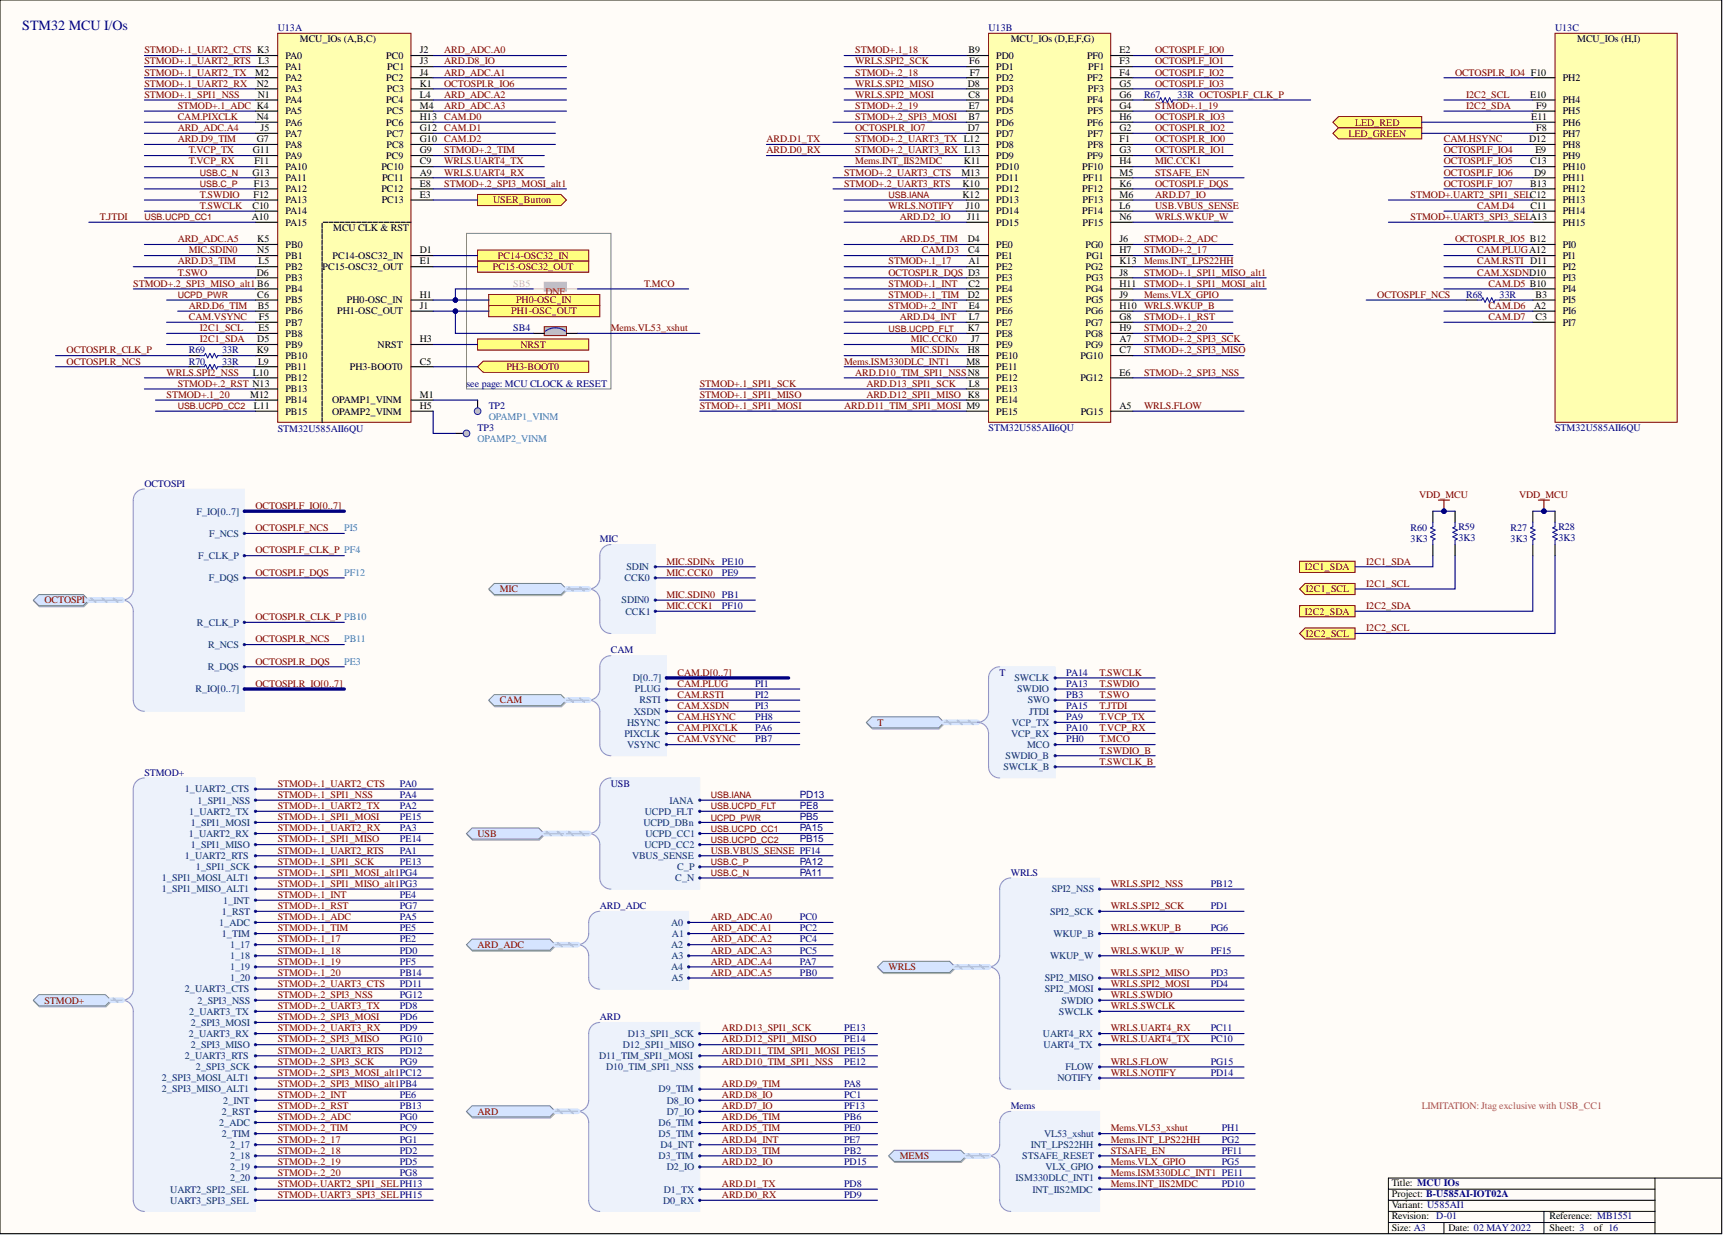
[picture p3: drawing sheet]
<svg xmlns="http://www.w3.org/2000/svg" width="393mm" height="282mm" viewBox="0 0 393 282" stroke-linecap="round" stroke-linejoin="round" font-family="sans-serif">
<defs><g id="words">
<text font-size="3.2" fill="#000080" x="5.1" y="6.9">STM32 MCU I/Os</text>
<g font-size="2.3" fill="#000080">
<text x="63.4" y="7.1">U13A</text>
<text x="225.7" y="7.1">U13B</text>
<text x="355" y="7.1">U13C</text>
<text x="261.2" y="22.3">R67</text>
<text x="268.8" y="22.3">33R OCTOSPI.F_CLK_P</text>
<text x="334.7" y="68">R68</text>
<text x="342.3" y="68">33R</text>
<text x="117.1" y="75.6">SB4</text>
<text x="43.1" y="80.7">R69</text>
<text x="43.1" y="83.2">R70</text>
<text x="50.7" y="80.7">33R</text>
<text x="50.7" y="83.2">33R</text>
<text x="106.5" y="88.3">see page: MCU CLOCK &amp; RESET</text>
<text x="111.6" y="93.3">TP2</text>
<text x="63.4" y="98.7">STM32U585AII6QU</text>
<text x="109" y="98.4">TP3</text>
<text x="225.7" y="98.4">STM32U585AII6QU</text>
<text x="355" y="98.4">STM32U585AII6QU</text>
<text x="33" y="111.1">OCTOSPI</text>
<text x="136.9" y="123.8">MIC</text>
<text x="322" y="123.8">3K3</text>
<text x="322" y="121.2">R60</text>
<text x="332.9" y="123.5">3K3</text>
<text x="332.9" y="121">R59</text>
<text x="344.9" y="123.8">3K3</text>
<text x="344.9" y="121.2">R27</text>
<text x="355.8" y="123.5">3K3</text>
<text x="355.8" y="121">R28</text>
<text x="164.8" y="131.4">PE9</text>
<text x="164.8" y="139">PF10</text>
<text x="139.5" y="149.1">CAM</text>
<text x="228.2" y="154.2">T</text>
<text x="243.4" y="154.2">PA14</text>
<text x="172.4" y="156.8">PI1</text>
<text x="172.4" y="159.3">PI2</text>
<text x="172.4" y="161.8">PI3</text>
<text x="243.4" y="156.8">PA13</text>
<text x="243.4" y="159.3">PB3</text>
<text x="243.4" y="161.8">PA15</text>
<text x="172.4" y="164.4">PH8</text>
<text x="172.4" y="166.9">PA6</text>
<text x="243.4" y="166.9">PA10</text>
<text x="243.4" y="164.4">PA9</text>
<text x="172.4" y="169.4">PB7</text>
<text x="243.4" y="169.4">PH0</text>
<text x="33" y="177">STMOD+</text>
<text x="91.3" y="179.6">PA0</text>
<text x="139.5" y="179.6">USB</text>
<text x="91.3" y="182.1">PA4</text>
<text x="91.3" y="184.7">PA2</text>
<text x="91.3" y="189.7">PA3</text>
<text x="91.3" y="187.2">PE15</text>
<text x="91.3" y="192.3">PE14</text>
<text x="91.3" y="194.8">PA1</text>
<text x="91.3" y="197.3">PE13</text>
<text x="230.7" y="199.9">WRLS</text>
<text x="276.4" y="202.4">PB12</text>
<text x="91.3" y="205">PE4</text>
<text x="91.3" y="207.5">PG7</text>
<text x="136.9" y="207.5">ARD_ADC</text>
<text x="276.4" y="207.5">PD1</text>
<text x="91.3" y="210">PA5</text>
<text x="91.3" y="212.6">PE5</text>
<text x="91.3" y="215.1">PE2</text>
<text x="182.6" y="212.6">PC2</text>
<text x="182.6" y="210">PC0</text>
<text x="182.6" y="215.1">PC4</text>
<text x="276.4" y="212.6">PG6</text>
<text x="91.3" y="217.6">PD0</text>
<text x="91.3" y="220.2">PF5</text>
<text x="182.6" y="217.6">PC5</text>
<text x="182.6" y="220.2">PA7</text>
<text x="276.4" y="217.6">PF15</text>
<text x="91.3" y="225.2">PD11</text>
<text x="91.3" y="227.8">PG12</text>
<text x="91.3" y="222.7">PB14</text>
<text x="182.6" y="222.7">PB0</text>
<text x="276.4" y="225.2">PD4</text>
<text x="276.4" y="222.7">PD3</text>
<text x="91.3" y="230.3">PD8</text>
<text x="91.3" y="232.9">PD6</text>
<text x="136.9" y="232.9">ARD</text>
<text x="91.3" y="235.4">PD9</text>
<text x="91.3" y="237.9">PG10</text>
<text x="192.7" y="237.9">PE14</text>
<text x="192.7" y="235.4">PE13</text>
<text x="276.4" y="237.9">PC10</text>
<text x="276.4" y="235.4">PC11</text>
<text x="91.3" y="240.5">PD12</text>
<text x="91.3" y="243">PG9</text>
<text x="192.7" y="243">PE12</text>
<text x="276.4" y="245.5">PD14</text>
<text x="276.4" y="243">PG15</text>
<text x="91.3" y="250.6">PE6</text>
<text x="192.7" y="248.1">PA8</text>
<text x="192.7" y="250.6">PC1</text>
<text x="91.3" y="255.7">PG0</text>
<text x="91.3" y="253.1">PB13</text>
<text x="192.7" y="255.7">PB6</text>
<text x="192.7" y="253.1">PF13</text>
<text x="230.7" y="253.1">Mems</text>
<text x="91.3" y="258.2">PC9</text>
<text x="91.3" y="260.8">PG1</text>
<text x="91.3" y="263.3">PD2</text>
<text x="192.7" y="263.3">PB2</text>
<text x="192.7" y="258.2">PE0</text>
<text x="192.7" y="260.8">PE7</text>
<text x="278.9" y="260.8">PG2</text>
<text x="278.9" y="263.3">PF11</text>
<text x="278.9" y="258.2">PH1</text>
<text x="91.3" y="268.4">PG8</text>
<text x="91.3" y="265.8">PD5</text>
<text x="192.7" y="265.8">PD15</text>
<text x="278.9" y="265.8">PG5</text>
<text x="192.7" y="270.9">PD8</text>
<text x="192.7" y="273.4">PD9</text>
<text x="278.9" y="270.9">PD10</text>
</g>
<g font-size="2.3">
<text x="68.5" y="9.6">MCU_IOs (A,B,C)</text>
<text x="230.7" y="9.6">MCU_IOs (D,E,F,G)</text>
<text x="360.1" y="9.6">MCU_IOs (H,I)</text>
<text x="58.2" y="17.2">M2</text>
<text x="59" y="14.7">L3</text>
<text x="65.2" y="13.4">PA0</text>
<text x="65.2" y="16">PA1</text>
<text x="88.2" y="13.4">PC0</text>
<text x="88.4" y="16">PC1</text>
<text x="95.8" y="12.2">J2</text>
<text x="95.8" y="14.7">J3</text>
<text x="95.8" y="17.2">J4</text>
<text x="221.1" y="12.2">B9</text>
<text x="221.3" y="14.7">F6</text>
<text x="221.4" y="17.2">F7</text>
<text x="227.5" y="13.4">PD0</text>
<text x="227.5" y="16">PD1</text>
<text x="248.2" y="13.4">PF0</text>
<text x="248.4" y="16">PF1</text>
<text x="255.6" y="12.2">E2</text>
<text x="255.6" y="14.7">F3</text>
<text x="255.6" y="17.2">F4</text>
<text x="58.7" y="19.8">N2</text>
<text x="58.8" y="22.3">N1</text>
<text x="65.2" y="18.5">PA2</text>
<text x="65.2" y="21">PA3</text>
<text x="65.2" y="23.6">PA4</text>
<text x="88.2" y="18.5">PC2</text>
<text x="88.2" y="23.6">PC4</text>
<text x="88.3" y="21">PC3</text>
<text x="95.8" y="19.8">K1</text>
<text x="95.8" y="22.3">L4</text>
<text x="220.9" y="19.8">D8</text>
<text x="221.1" y="22.3">C8</text>
<text x="227.5" y="18.5">PD2</text>
<text x="227.5" y="21">PD3</text>
<text x="227.5" y="23.6">PD4</text>
<text x="248.2" y="18.5">PF2</text>
<text x="248.2" y="23.6">PF4</text>
<text x="248.3" y="21">PF3</text>
<text x="255.6" y="19.8">G5</text>
<text x="255.6" y="22.3">G6</text>
<text x="349.3" y="22.3">E10</text>
<text x="356.8" y="18.5">PH2</text>
<text x="356.8" y="23.6">PH4</text>
<text x="58.7" y="27.4">N4</text>
<text x="59.5" y="29.9">J5</text>
<text x="65.2" y="26.1">PA5</text>
<text x="65.2" y="28.7">PA6</text>
<text x="88.2" y="28.7">PC6</text>
<text x="88.2" y="26.1">PC5</text>
<text x="95.8" y="24.9">M4</text>
<text x="95.8" y="27.4">H13</text>
<text x="95.8" y="29.9">G12</text>
<text x="220.9" y="29.9">D7</text>
<text x="221.1" y="27.4">B7</text>
<text x="221.2" y="24.9">E7</text>
<text x="227.5" y="26.1">PD5</text>
<text x="227.5" y="28.7">PD6</text>
<text x="248.2" y="28.7">PF6</text>
<text x="248.2" y="26.1">PF5</text>
<text x="255.6" y="24.9">G4</text>
<text x="255.6" y="27.4">H6</text>
<text x="255.6" y="29.9">G2</text>
<text x="349.6" y="27.4">E11</text>
<text x="350.7" y="24.9">F9</text>
<text x="350.7" y="29.9">F8</text>
<text x="356.8" y="26.1">PH5</text>
<text x="356.8" y="28.7">PH6</text>
<text x="57.7" y="35">G11</text>
<text x="58.7" y="32.5">G7</text>
<text x="65.2" y="31.2">PA7</text>
<text x="65.2" y="33.7">PA8</text>
<text x="88.2" y="31.2">PC7</text>
<text x="88.2" y="33.7">PC8</text>
<text x="95.8" y="32.5">G10</text>
<text x="95.8" y="35">G9</text>
<text x="227.5" y="31.2">PD7</text>
<text x="227.5" y="33.7">PD8</text>
<text x="248.2" y="31.2">PF7</text>
<text x="248.2" y="33.7">PF8</text>
<text x="255.6" y="32.5">F1</text>
<text x="255.6" y="35">G3</text>
<text x="349.1" y="32.5">D12</text>
<text x="350.5" y="35">E9</text>
<text x="356.8" y="31.2">PH7</text>
<text x="356.8" y="33.7">PH8</text>
<text x="57.6" y="40.1">G13</text>
<text x="58.1" y="37.5">F11</text>
<text x="65.2" y="36.3">PA9</text>
<text x="65.2" y="38.8">PA10</text>
<text x="65.2" y="41.3">PA11</text>
<text x="87.1" y="38.8">PC10</text>
<text x="87.2" y="41.3">PC11</text>
<text x="88.2" y="36.3">PC9</text>
<text x="95.8" y="37.5">C9</text>
<text x="95.8" y="40.1">A9</text>
<text x="219.5" y="40.1">M13</text>
<text x="220" y="37.5">K11</text>
<text x="227.5" y="36.3">PD9</text>
<text x="227.5" y="38.8">PD10</text>
<text x="227.5" y="41.3">PD11</text>
<text x="247.1" y="38.8">PF10</text>
<text x="247.2" y="41.3">PF11</text>
<text x="248.2" y="36.3">PF9</text>
<text x="255.6" y="40.1">M5</text>
<text x="255.6" y="37.5">H4</text>
<text x="349.3" y="37.5">C13</text>
<text x="350.3" y="40.1">D9</text>
<text x="356.8" y="36.3">PH9</text>
<text x="356.8" y="38.8">PH10</text>
<text x="356.8" y="41.3">PH11</text>
<text x="57.6" y="47.7">C10</text>
<text x="57.9" y="45.1">F12</text>
<text x="58" y="42.6">F13</text>
<text x="65.2" y="43.9">PA12</text>
<text x="65.2" y="46.4">PA13</text>
<text x="87.1" y="43.9">PC12</text>
<text x="87.1" y="46.4">PC13</text>
<text x="95.8" y="42.6">E8</text>
<text x="95.8" y="45.1">E3</text>
<text x="219.8" y="42.6">K10</text>
<text x="219.8" y="45.1">K12</text>
<text x="220.5" y="47.7">J10</text>
<text x="227.5" y="43.9">PD12</text>
<text x="227.5" y="46.4">PD13</text>
<text x="247.1" y="43.9">PF12</text>
<text x="247.1" y="46.4">PF13</text>
<text x="255.6" y="42.6">K6</text>
<text x="255.6" y="45.1">M6</text>
<text x="255.6" y="47.7">L6</text>
<text x="349.3" y="42.6">B13</text>
<text x="349.4" y="47.7">C11</text>
<text x="356.8" y="43.9">PH12</text>
<text x="356.8" y="46.4">PH13</text>
<text x="57.5" y="50.2">A10</text>
<text x="65.2" y="48.9">PA14</text>
<text x="65.2" y="51.5">PA15</text>
<text x="76.1" y="52.8">MCU CLK &amp; RST</text>
<text x="220.8" y="50.2">J11</text>
<text x="227.5" y="48.9">PD14</text>
<text x="227.5" y="51.5">PD15</text>
<text x="247.1" y="48.9">PF14</text>
<text x="247.1" y="51.5">PF15</text>
<text x="255.6" y="50.2">N6</text>
<text x="356.8" y="48.9">PH14</text>
<text x="356.8" y="51.5">PH15</text>
<text x="58.7" y="55.3">K5</text>
<text x="58.7" y="57.8">N5</text>
<text x="65.2" y="56.6">PB0</text>
<text x="65.2" y="59.1">PB1</text>
<text x="75.9" y="59.1">PC14-OSC32_IN</text>
<text x="95.8" y="57.8">D1</text>
<text x="220.9" y="55.3">D4</text>
<text x="221" y="57.8">C4</text>
<text x="227.5" y="56.6">PE0</text>
<text x="227.5" y="59.1">PE1</text>
<text x="247.8" y="56.6">PG0</text>
<text x="248" y="59.1">PG1</text>
<text x="255.6" y="55.3">J6</text>
<text x="255.6" y="57.8">H7</text>
<text x="356.8" y="56.6">PI0</text>
<text x="356.8" y="59.1">PI1</text>
<text x="58.7" y="62.9">D6</text>
<text x="59" y="60.4">L5</text>
<text x="65.2" y="61.6">PB2</text>
<text x="65.2" y="64.2">PB3</text>
<text x="73.6" y="61.6">PC15-OSC32_OUT</text>
<text x="95.8" y="60.4">E1</text>
<text x="221.1" y="60.4">A1</text>
<text x="221.1" y="65.4">C2</text>
<text x="227.5" y="61.6">PE2</text>
<text x="227.5" y="64.2">PE3</text>
<text x="247.8" y="61.6">PG2</text>
<text x="247.9" y="64.2">PG3</text>
<text x="255.6" y="60.4">K13</text>
<text x="255.6" y="62.9">J8</text>
<text x="255.6" y="65.4">H11</text>
<text x="356.8" y="61.6">PI2</text>
<text x="356.8" y="64.2">PI3</text>
<text x="58.7" y="68">C6</text>
<text x="58.8" y="70.5">B5</text>
<text x="65.2" y="66.7">PB4</text>
<text x="65.2" y="69.2">PB5</text>
<text x="65.2" y="71.8">PB6</text>
<text x="77" y="71.8">PH1-OSC_OUT</text>
<text x="79.2" y="69.2">PH0-OSC_IN</text>
<text x="95.8" y="68">H1</text>
<text x="95.8" y="70.5">J1</text>
<text x="220.9" y="68">D2</text>
<text x="221.2" y="70.5">E4</text>
<text x="227.5" y="66.7">PE4</text>
<text x="227.5" y="69.2">PE5</text>
<text x="227.5" y="71.8">PE6</text>
<text x="247.8" y="66.7">PG4</text>
<text x="247.8" y="71.8">PG6</text>
<text x="247.9" y="69.2">PG5</text>
<text x="255.6" y="68">J9</text>
<text x="255.6" y="70.5">H10</text>
<text x="350.3" y="70.5">A2</text>
<text x="350.5" y="68">B3</text>
<text x="356.8" y="66.7">PI4</text>
<text x="356.8" y="69.2">PI5</text>
<text x="356.8" y="71.8">PI6</text>
<text x="59" y="75.6">E5</text>
<text x="59.1" y="73">F5</text>
<text x="65.2" y="74.3">PB7</text>
<text x="65.2" y="76.9">PB8</text>
<text x="220.9" y="75.6">K7</text>
<text x="221.2" y="73">L7</text>
<text x="227.5" y="74.3">PE7</text>
<text x="227.5" y="76.9">PE8</text>
<text x="247.8" y="74.3">PG7</text>
<text x="247.8" y="76.9">PG8</text>
<text x="255.6" y="73">G8</text>
<text x="255.6" y="75.6">H9</text>
<text x="350.5" y="73">C3</text>
<text x="356.8" y="74.3">PI7</text>
<text x="58.7" y="80.7">K9</text>
<text x="58.7" y="78.1">D5</text>
<text x="58.9" y="83.2">L9</text>
<text x="65.2" y="79.4">PB9</text>
<text x="65.2" y="81.9">PB10</text>
<text x="86.2" y="79.4">NRST</text>
<text x="95.8" y="78.1">H3</text>
<text x="95.8" y="83.2">C5</text>
<text x="220.6" y="83.2">M8</text>
<text x="220.9" y="80.7">H8</text>
<text x="221.7" y="78.1">J7</text>
<text x="227.5" y="79.4">PE9</text>
<text x="227.5" y="81.9">PE10</text>
<text x="246.6" y="81.9">PG10</text>
<text x="247.8" y="79.4">PG9</text>
<text x="255.6" y="78.1">A7</text>
<text x="255.6" y="80.7">C7</text>
<text x="57.7" y="85.7">L10</text>
<text x="65.2" y="84.5">PB11</text>
<text x="65.2" y="87">PB12</text>
<text x="65.2" y="89.5">PB13</text>
<text x="79.9" y="84.5">PH3-BOOT0</text>
<text x="221.2" y="88.3">L8</text>
<text x="227.5" y="84.5">PE11</text>
<text x="227.5" y="87">PE12</text>
<text x="227.5" y="89.5">PE13</text>
<text x="246.6" y="87">PG12</text>
<text x="255.6" y="85.7">E6</text>
<text x="57.1" y="90.8">M12</text>
<text x="58" y="93.3">L11</text>
<text x="65.2" y="92.1">PB14</text>
<text x="65.2" y="94.6">PB15</text>
<text x="75.8" y="92.1">OPAMP1_VINM</text>
<text x="75.8" y="94.6">OPAMP2_VINM</text>
<text x="95.8" y="90.8">M1</text>
<text x="95.8" y="93.3">H5</text>
<text x="227.5" y="92.1">PE14</text>
<text x="227.5" y="94.6">PE15</text>
<text x="246.7" y="94.6">PG15</text>
<text x="255.6" y="93.3">A5</text>
<text x="317.7" y="270.7">Title: MCU IOs</text>
<text x="317.7" y="273.2">Project: B-U585AI-IOT02A</text>
<text x="317.7" y="275.7">Variant: U585AI1</text>
<text x="317.7" y="281.1">Size: A3</text>
<text x="317.7" y="278.3">Revision: D-01</text>
<text x="330.7" y="281.1">Date: 02 MAY2022</text>
<text x="353.7" y="278.3">Reference: MB1551</text>
<text x="353.7" y="281.1">Sheet: 3</text>
<text x="363.9" y="281.1">of 16</text>
</g>
<g font-size="2.3" fill="#800000">
<text x="33" y="14.7">STMOD+.1_UART2_RTS</text>
<text x="33" y="12.2">STMOD+.1_UART2_CTS K3</text>
<text x="33" y="17.2">STMOD+.1_UART2_TX</text>
<text x="101.4" y="12.2">ARD_ADC.A0</text>
<text x="101.4" y="17.2">ARD_ADC.A1</text>
<text x="101.4" y="14.7">ARD.D8_IO</text>
<text x="195.2" y="12.2">STMOD+.1_18</text>
<text x="195.2" y="17.2">STMOD+.2_18</text>
<text x="195.2" y="14.7">WRLS.SPI2_SCK</text>
<text x="263.7" y="12.2">OCTOSPI.F_IO0</text>
<text x="263.7" y="14.7">OCTOSPI.F_IO1</text>
<text x="263.7" y="17.2">OCTOSPI.F_IO2</text>
<text x="332.2" y="17.2">OCTOSPI.R_IO4 F10</text>
<text x="33" y="19.8">STMOD+.1_UART2_RX</text>
<text x="33" y="22.3">STMOD+.1_SPI1_NSS</text>
<text x="101.4" y="19.8">OCTOSPI.R_IO6</text>
<text x="101.4" y="22.3">ARD_ADC.A2</text>
<text x="195.2" y="22.3">WRLS.SPI2_MOSI</text>
<text x="195.2" y="19.8">WRLS.SPI2_MISO</text>
<text x="263.7" y="19.8">OCTOSPI.F_IO3</text>
<text x="334.7" y="22.3">I2C2_SCL</text>
<text x="40.6" y="24.9">STMOD+.1_ADC K4</text>
<text x="40.6" y="29.9">ARD_ADC.A4</text>
<text x="40.6" y="27.4">CAM.PIXCLK</text>
<text x="101.4" y="24.9">ARD_ADC.A3</text>
<text x="101.4" y="27.4">CAM.D0</text>
<text x="101.4" y="29.9">CAM.D1</text>
<text x="195.2" y="29.9">OCTOSPI.R_IO7</text>
<text x="195.2" y="27.4">STMOD+.2_SPI3_MOSI</text>
<text x="195.2" y="24.9">STMOD+.2_19</text>
<text x="263.7" y="29.9">OCTOSPI.R_IO2</text>
<text x="263.7" y="27.4">OCTOSPI.R_IO3</text>
<text x="263.7" y="24.9">STMOD+.1_19</text>
<text x="309.4" y="28.7">LED_RED</text>
<text x="334.7" y="24.9">I2C2_SDA</text>
<text x="40.6" y="32.5">ARD.D9_TIM</text>
<text x="43.1" y="35">T.VCP_TX</text>
<text x="101.4" y="35">STMOD+.2_TIM</text>
<text x="101.4" y="32.5">CAM.D2</text>
<text x="175" y="35">ARD.D0_RX</text>
<text x="175" y="32.5">ARD.D1_TX</text>
<text x="195.2" y="32.5">STMOD+.2_UART3_TX L12</text>
<text x="195.2" y="35">STMOD+.2_UART3_RX L13</text>
<text x="263.7" y="32.5">OCTOSPI.R_IO0</text>
<text x="263.7" y="35">OCTOSPI.R_IO1</text>
<text x="307.8" y="31.2">LED_GREEN</text>
<text x="329.6" y="35">OCTOSPI.F_IO4</text>
<text x="329.6" y="32.5">CAM.HSYNC</text>
<text x="43.1" y="37.5">T.VCP_RX</text>
<text x="101.4" y="40.1">WRLS.UART4_RX</text>
<text x="101.4" y="37.5">WRLS.UART4_TX</text>
<text x="192.7" y="40.1">STMOD+.2_UART3_CTS</text>
<text x="195.2" y="37.5">Mems.INT_IIS2MDC</text>
<text x="263.7" y="37.5">MIC.CCK1</text>
<text x="263.7" y="40.1">STSAFE_EN</text>
<text x="329.6" y="37.5">OCTOSPI.F_IO5</text>
<text x="329.6" y="40.1">OCTOSPI.F_IO6</text>
<text x="45.6" y="47.7">T.SWCLK</text>
<text x="45.6" y="45.1">T.SWDIO</text>
<text x="101.4" y="42.6">STMOD+.2_SPI3_MOSI_alt1</text>
<text x="112.6" y="46.4">USER_Button</text>
<text x="192.7" y="42.6">STMOD+.2_UART3_RTS</text>
<text x="202.9" y="47.7">WRLS.NOTIFY</text>
<text x="263.7" y="42.6">OCTOSPI.F_DQS</text>
<text x="263.7" y="47.7">USB.VBUS_SENSE</text>
<text x="263.7" y="45.1">ARD.D7_IO</text>
<text x="322" y="45.1">STMOD+.UART2_SPI1_SELC12</text>
<text x="329.6" y="42.6">OCTOSPI.F_IO7</text>
<text x="337.2" y="47.7">CAM.D4</text>
<text x="22.8" y="50.2">T.JTDI</text>
<text x="205.4" y="50.2">ARD.D2_IO</text>
<text x="263.7" y="50.2">WRLS.WKUP_W</text>
<text x="322" y="50.2">STMOD+.UART3_SPI3_SELA13</text>
<text x="40.6" y="55.3">ARD_ADC.A5</text>
<text x="43.1" y="57.8">MIC.SDIN0</text>
<text x="113.7" y="59.1">PC14-OSC32_IN</text>
<text x="205.4" y="55.3">ARD.D5_TIM</text>
<text x="210.5" y="57.8">CAM.D3</text>
<text x="261.2" y="55.3">STMOD+.2_ADC</text>
<text x="261.2" y="57.8">STMOD+.2_17</text>
<text x="332.2" y="55.3">OCTOSPI.R_IO5 B12</text>
<text x="337.2" y="57.8">CAM.PLUGA12</text>
<text x="30.4" y="65.4">STMOD+.2_SPI3_MISO_alt1 B6</text>
<text x="40.6" y="60.4">ARD.D3_TIM</text>
<text x="40.6" y="62.9">T.SWO</text>
<text x="112.5" y="61.6">PC15-OSC32_OUT</text>
<text x="147.1" y="65.4">T.MCO</text>
<text x="202.9" y="62.9">OCTOSPI.R_DQS D3</text>
<text x="202.9" y="65.4">STMOD+.1_INT</text>
<text x="202.9" y="60.4">STMOD+.1_17</text>
<text x="261.2" y="60.4">Mems.INT_LPS22HH</text>
<text x="261.2" y="65.4">STMOD+.1_SPI1_MOSI_alt1</text>
<text x="261.2" y="62.9">STMOD+.1_SPI1_MISO_alt1</text>
<text x="337.2" y="60.4">CAM.RSTI D11</text>
<text x="337.2" y="62.9">CAM.XSDND10</text>
<text x="339.8" y="65.4">CAM.D5 B10</text>
<text x="43.1" y="70.5">ARD.D6_TIM</text>
<text x="116.7" y="71.8">PH1-OSC_OUT</text>
<text x="117.8" y="69.2">PH0-OSC_IN</text>
<text x="202.9" y="68">STMOD+.1_TIM</text>
<text x="202.9" y="70.5">STMOD+.2_INT</text>
<text x="261.2" y="68">Mems.VLX_GPIO</text>
<text x="261.2" y="70.5">WRLS.WKUP_B</text>
<text x="314.4" y="68">OCTOSPI.F_NCS</text>
<text x="339.8" y="70.5">CAM.D6</text>
<text x="43.1" y="73">CAM.VSYNC</text>
<text x="45.6" y="75.6">I2C1_SCL</text>
<text x="139.5" y="75.6">Mems.VL53_xshut</text>
<text x="205.4" y="73">ARD.D4_INT</text>
<text x="261.2" y="73">STMOD+.1_RST</text>
<text x="261.2" y="75.6">STMOD+.2_20</text>
<text x="339.8" y="73">CAM.D7</text>
<text x="15.2" y="83.2">OCTOSPI.R_NCS</text>
<text x="15.2" y="80.7">OCTOSPI.R_CLK_P</text>
<text x="45.6" y="78.1">I2C1_SDA</text>
<text x="118.8" y="79.4">NRST</text>
<text x="192.7" y="83.2">Mems.ISM330DLC_INT1</text>
<text x="207.9" y="78.1">MIC.CCK0</text>
<text x="207.9" y="80.7">MIC.SDINx</text>
<text x="261.2" y="80.7">STMOD+.2_SPI3_MISO</text>
<text x="261.2" y="78.1">STMOD+.2_SPI3_SCK</text>
<text x="38" y="85.7">WRLS.SPI2_NSS</text>
<text x="40.6" y="88.3">STMOD+.2_RST N13</text>
<text x="115.6" y="84.5">PH3-BOOT0</text>
<text x="159.7" y="88.3">STMOD+.1_SPI1_SCK</text>
<text x="195.2" y="85.7">ARD.D10_TIM_SPI1_NSSN8</text>
<text x="197.8" y="88.3">ARD.D13_SPI1_SCK</text>
<text x="261.2" y="85.7">STMOD+.2_SPI3_NSS</text>
<text x="38" y="90.8">STMOD+.1_20</text>
<text x="159.7" y="93.3">STMOD+.1_SPI1_MOSI</text>
<text x="159.7" y="90.8">STMOD+.1_SPI1_MISO</text>
<text x="192.7" y="93.3">ARD.D11_TIM_SPI1_MOSI M9</text>
<text x="197.8" y="90.8">ARD.D12_SPI1_MISO K8</text>
<text x="261.2" y="93.3">WRLS.FLOW</text>
<text x="324" y="113.6">VDD_MCU</text>
<text x="346.8" y="113.6">VDD_MCU</text>
<text x="58.3" y="116.2">OCTOSPI.F_IO[0..7]</text>
<text x="58.3" y="121.2">OCTOSPI.F_NCS</text>
<text x="58.3" y="131.4">OCTOSPI.F_DQS</text>
<text x="58.3" y="126.3">OCTOSPI.F_CLK_P PF4</text>
<text x="152.1" y="131.4">MIC.CCK0</text>
<text x="152.1" y="128.9">MIC.SDINx PE10</text>
<text x="297.9" y="130.1">I2C1_SDA</text>
<text x="311.9" y="128.9">I2C1_SDA</text>
<text x="10.1" y="137.7">OCTOSPI</text>
<text x="114.1" y="135.2">MIC</text>
<text x="152.1" y="136.5">MIC.SDIN0 PB1</text>
<text x="298.1" y="135.2">I2C1_SCL</text>
<text x="311.9" y="133.9">I2C1_SCL</text>
<text x="58.3" y="141.5">OCTOSPI.R_CLK_P PB10</text>
<text x="152.1" y="139">MIC.CCK1</text>
<text x="297.9" y="140.3">I2C2_SDA</text>
<text x="311.9" y="139">I2C2_SDA</text>
<text x="58.3" y="146.6">OCTOSPI.R_NCS</text>
<text x="298.1" y="145.3">I2C2_SCL</text>
<text x="311.9" y="144.1">I2C2_SCL</text>
<text x="58.3" y="151.7">OCTOSPI.R_DQS</text>
<text x="154.7" y="154.2">CAM.D[0..7]</text>
<text x="251" y="154.2">T.SWCLK</text>
<text x="58.3" y="156.8">OCTOSPI.R_IO[0..7]</text>
<text x="114.1" y="160.6">CAM</text>
<text x="154.7" y="156.8">CAM.PLUG</text>
<text x="154.7" y="159.3">CAM.RSTI</text>
<text x="154.7" y="161.8">CAM.XSDN</text>
<text x="251" y="156.8">T.SWDIO</text>
<text x="251" y="159.3">T.SWO</text>
<text x="251" y="161.8">T.JTDI</text>
<text x="154.7" y="164.4">CAM.HSYNC</text>
<text x="154.7" y="166.9">CAM.PIXCLK</text>
<text x="200.3" y="165.6">T</text>
<text x="251" y="166.9">T.VCP_RX</text>
<text x="251" y="164.4">T.VCP_TX</text>
<text x="154.7" y="169.4">CAM.VSYNC</text>
<text x="251" y="169.4">T.MCO</text>
<text x="251" y="172">T.SWDIO_B</text>
<text x="63.4" y="179.6">STMOD+.1_UART2_CTS</text>
<text x="251" y="174.5">T.SWCLK_B</text>
<text x="63.4" y="184.7">STMOD+.1_UART2_TX</text>
<text x="63.4" y="182.1">STMOD+.1_SPI1_NSS</text>
<text x="63.4" y="189.7">STMOD+.1_UART2_RX</text>
<text x="63.4" y="187.2">STMOD+.1_SPI1_MOSI</text>
<text x="109" y="191">USB</text>
<text x="63.4" y="194.8">STMOD+.1_UART2_RTS</text>
<text x="63.4" y="192.3">STMOD+.1_SPI1_MISO</text>
<text x="63.4" y="197.3">STMOD+.1_SPI1_SCK</text>
<text x="162.3" y="194.8">USB.VBUS_SENSE PF14</text>
<text x="63.4" y="199.9">STMOD+.1_SPI1_MOSI_alt1PG4</text>
<text x="63.4" y="202.4">STMOD+.1_SPI1_MISO_alt1PG3</text>
<text x="253.6" y="202.4">WRLS.SPI2_NSS</text>
<text x="63.4" y="205">STMOD+.1_INT</text>
<text x="63.4" y="207.5">STMOD+.1_RST</text>
<text x="253.6" y="207.5">WRLS.SPI2_SCK</text>
<text x="63.4" y="210">STMOD+.1_ADC</text>
<text x="63.4" y="212.6">STMOD+.1_TIM</text>
<text x="63.4" y="215.1">STMOD+.1_17</text>
<text x="162.3" y="210">ARD_ADC.A0</text>
<text x="162.3" y="212.6">ARD_ADC.A1</text>
<text x="162.3" y="215.1">ARD_ADC.A2</text>
<text x="253.6" y="212.6">WRLS.WKUP_B</text>
<text x="63.4" y="220.2">STMOD+.1_19</text>
<text x="63.4" y="217.6">STMOD+.1_18</text>
<text x="109" y="216.4">ARD_ADC</text>
<text x="162.3" y="217.6">ARD_ADC.A3</text>
<text x="162.3" y="220.2">ARD_ADC.A4</text>
<text x="202.9" y="221.4">WRLS</text>
<text x="253.6" y="217.6">WRLS.WKUP_W</text>
<text x="63.4" y="222.7">STMOD+.1_20</text>
<text x="63.4" y="225.2">STMOD+.2_UART3_CTS</text>
<text x="63.4" y="227.8">STMOD+.2_SPI3_NSS</text>
<text x="162.3" y="222.7">ARD_ADC.A5</text>
<text x="253.6" y="225.2">WRLS.SPI2_MOSI</text>
<text x="253.6" y="222.7">WRLS.SPI2_MISO</text>
<text x="253.6" y="227.8">WRLS.SWDIO</text>
<text x="10.1" y="229">STMOD+</text>
<text x="63.4" y="230.3">STMOD+.2_UART3_TX</text>
<text x="63.4" y="232.9">STMOD+.2_SPI3_MOSI</text>
<text x="253.6" y="230.3">WRLS.SWCLK</text>
<text x="63.4" y="237.9">STMOD+.2_SPI3_MISO</text>
<text x="63.4" y="235.4">STMOD+.2_UART3_RX</text>
<text x="164.8" y="237.9">ARD.D12_SPI1_MISO</text>
<text x="164.8" y="235.4">ARD.D13_SPI1_SCK</text>
<text x="253.6" y="235.4">WRLS.UART4_RX</text>
<text x="253.6" y="237.9">WRLS.UART4_TX</text>
<text x="63.4" y="240.5">STMOD+.2_UART3_RTS</text>
<text x="63.4" y="243">STMOD+.2_SPI3_SCK</text>
<text x="63.4" y="245.5">STMOD+.2_SPI3_MOSI_alt1PC12</text>
<text x="164.8" y="243">ARD.D10_TIM_SPI1_NSS</text>
<text x="164.8" y="240.5">ARD.D11_TIM_SPI1_MOSI PE15</text>
<text x="253.6" y="243">WRLS.FLOW</text>
<text x="253.6" y="245.5">WRLS.NOTIFY</text>
<text x="63.4" y="248.1">STMOD+.2_SPI3_MISO_alt1PB4</text>
<text x="63.4" y="250.6">STMOD+.2_INT</text>
<text x="164.8" y="248.1">ARD.D9_TIM</text>
<text x="164.8" y="250.6">ARD.D8_IO</text>
<text x="63.4" y="255.7">STMOD+.2_ADC</text>
<text x="63.4" y="253.1">STMOD+.2_RST</text>
<text x="109" y="254.4">ARD</text>
<text x="164.8" y="255.7">ARD.D6_TIM</text>
<text x="164.8" y="253.1">ARD.D7_IO</text>
<text x="63.4" y="258.2">STMOD+.2_TIM</text>
<text x="63.4" y="260.8">STMOD+.2_17</text>
<text x="63.4" y="263.3">STMOD+.2_18</text>
<text x="164.8" y="260.8">ARD.D4_INT</text>
<text x="164.8" y="263.3">ARD.D3_TIM</text>
<text x="164.8" y="258.2">ARD.D5_TIM</text>
<text x="253.6" y="260.8">Mems.INT_LPS22HH</text>
<text x="253.6" y="258.2">Mems.VL53_xshut</text>
<text x="253.6" y="263.3">STSAFE_EN</text>
<text x="63.4" y="265.8">STMOD+.2_19</text>
<text x="63.4" y="268.4">STMOD+.2_20</text>
<text x="164.8" y="265.8">ARD.D2_IO</text>
<text x="205.4" y="264.6">MEMS</text>
<text x="253.6" y="265.8">Mems.VLX_GPIO</text>
<text x="253.6" y="268.4">Mems.ISM330DLC_INT1 PE11</text>
<text x="63.4" y="273.4">STMOD+.UART3_SPI3_SELPH15</text>
<text x="63.4" y="270.9">STMOD+.UART2_SPI1_SELPH13</text>
<text x="164.8" y="273.4">ARD.D0_RX</text>
<text x="164.8" y="270.9">ARD.D1_TX</text>
<text x="253.6" y="270.9">Mems.INT_IIS2MDC</text>
</g>
<text font-size="2.3" fill="#bfbebc" x="117.1" y="65.4">SB5</text>
<text font-size="2.3" fill="#f00" x="124.5" y="67.3">DNF</text>
<g font-size="2.3" fill="#009cca">
<text x="111.6" y="95.9">OPAMP1_VINM</text>
<text x="109" y="100.9">OPAMP2_VINM</text>
<text x="78.6" y="121.2">PI5</text>
<text x="78.6" y="131.4">PF12</text>
<text x="78.6" y="146.6">PB11</text>
<text x="78.6" y="151.7">PE3</text>
</g>
<g font-size="2.3" fill="#003a70">
<text x="44.9" y="117.4">F_IO[0..7]</text>
<text x="47.8" y="122.5">F_NCS</text>
<text x="45.2" y="127.6">F_CLK_P</text>
<text x="143" y="130.1">SDIN</text>
<text x="47.7" y="132.7">F_DQS</text>
<text x="141.9" y="137.7">SDIN0</text>
<text x="142.6" y="132.7">CCK0</text>
<text x="45" y="142.8">R_CLK_P</text>
<text x="142.8" y="140.3">CCK1</text>
<text x="47.5" y="147.9">R_NCS</text>
<text x="47.4" y="153">R_DQS</text>
<text x="144.5" y="155.5">D[0..7]</text>
<text x="231.6" y="155.5">SWCLK</text>
<text x="44.6" y="158">R_IO[0..7]</text>
<text x="145" y="158">PLUG</text>
<text x="146" y="160.6">RSTI</text>
<text x="232.2" y="158">SWDIO</text>
<text x="234.6" y="160.6">SWO</text>
<text x="143.2" y="165.6">HSYNC</text>
<text x="144.7" y="163.1">XSDN</text>
<text x="231" y="165.6">VCP_TX</text>
<text x="235" y="163.1">JTDI</text>
<text x="142.6" y="168.2">PIXCLK</text>
<text x="143.2" y="170.7">VSYNC</text>
<text x="229.6" y="173.2">SWDIO_B</text>
<text x="230.8" y="168.2">VCP_RX</text>
<text x="234.5" y="170.7">MCO</text>
<text x="229.1" y="175.8">SWCLK_B</text>
<text x="42.2" y="180.9">1_UART2_CTS</text>
<text x="43.2" y="185.9">1_UART2_TX</text>
<text x="45.1" y="183.4">1_SPI1_NSS</text>
<text x="147.2" y="185.9">UCPD_FLT</text>
<text x="152.8" y="183.4">IANA</text>
<text x="43.1" y="191">1_UART2_RX</text>
<text x="43.5" y="188.5">1_SPI1_MOSI</text>
<text x="146.9" y="188.5">UCPD_DBn</text>
<text x="147.3" y="191">UCPD_CC1</text>
<text x="42.2" y="196.1">1_UART2_RTS</text>
<text x="43.5" y="193.5">1_SPI1_MISO</text>
<text x="144.3" y="196.1">VBUS_SENSE</text>
<text x="147.2" y="193.5">UCPD_CC2</text>
<text x="36.9" y="201.1">1_SPI1_MOSI_ALT1</text>
<text x="36.9" y="203.7">1_SPI1_MISO_ALT1</text>
<text x="44.7" y="198.6">1_SPI1_SCK</text>
<text x="154.2" y="201.1">C_N</text>
<text x="154.6" y="198.6">C_P</text>
<text x="240.1" y="203.7">SPI2_NSS</text>
<text x="50.6" y="208.8">1_RST</text>
<text x="51" y="206.2">1_INT</text>
<text x="239.7" y="208.8">SPI2_SCK</text>
<text x="50" y="211.3">1_ADC</text>
<text x="50.6" y="213.8">1_TIM</text>
<text x="153.2" y="211.3">A0</text>
<text x="153.4" y="213.8">A1</text>
<text x="240.5" y="213.8">WKUP_B</text>
<text x="52.6" y="216.4">1_17</text>
<text x="52.6" y="218.9">1_18</text>
<text x="52.6" y="221.4">1_19</text>
<text x="153.2" y="216.4">A2</text>
<text x="153.2" y="221.4">A4</text>
<text x="153.3" y="218.9">A3</text>
<text x="239.7" y="218.9">WKUP_W</text>
<text x="42.2" y="226.5">2_UART3_CTS</text>
<text x="52.6" y="224">1_20</text>
<text x="153.3" y="224">A5</text>
<text x="238.5" y="224">SPI2_MISO</text>
<text x="238.5" y="226.5">SPI2_MOSI</text>
<text x="43.2" y="231.6">2_UART3_TX</text>
<text x="45.1" y="229">2_SPI3_NSS</text>
<text x="241.7" y="231.6">SWCLK</text>
<text x="242.3" y="229">SWDIO</text>
<text x="43.1" y="236.7">2_UART3_RX</text>
<text x="43.5" y="234.1">2_SPI3_MOSI</text>
<text x="43.5" y="239.2">2_SPI3_MISO</text>
<text x="142.2" y="239.2">D12_SPI1_MISO</text>
<text x="143.4" y="236.7">D13_SPI1_SCK</text>
<text x="238.1" y="236.7">UART4_RX</text>
<text x="238.2" y="239.2">UART4_TX</text>
<text x="42.2" y="241.7">2_UART3_RTS</text>
<text x="44.7" y="244.3">2_SPI3_SCK</text>
<text x="136.8" y="241.7">D11_TIM_SPI1_MOSI</text>
<text x="138.4" y="244.3">D10_TIM_SPI1_NSS</text>
<text x="243.3" y="244.3">FLOW</text>
<text x="36.9" y="246.8">2_SPI3_MOSI_ALT1</text>
<text x="36.9" y="249.3">2_SPI3_MISO_ALT1</text>
<text x="51" y="251.9">2_INT</text>
<text x="150.4" y="249.3">D9_TIM</text>
<text x="152.2" y="251.9">D8_IO</text>
<text x="241.4" y="246.8">NOTIFY</text>
<text x="50" y="257">2_ADC</text>
<text x="50.6" y="254.4">2_RST</text>
<text x="150.4" y="257">D6_TIM</text>
<text x="152.2" y="254.4">D7_IO</text>
<text x="50.6" y="259.5">2_TIM</text>
<text x="52.6" y="262">2_17</text>
<text x="150.4" y="259.5">D5_TIM</text>
<text x="150.8" y="262">D4_INT</text>
<text x="235.3" y="262">INT_LPS22HH</text>
<text x="238.4" y="259.5">VL53_xshut</text>
<text x="52.6" y="264.6">2_18</text>
<text x="52.6" y="267.1">2_19</text>
<text x="52.6" y="269.6">2_20</text>
<text x="150.4" y="264.6">D3_TIM</text>
<text x="152.2" y="267.1">D2_IO</text>
<text x="231.8" y="269.6">ISM330DLC_INT1</text>
<text x="233.4" y="264.6">STSAFE_RESET</text>
<text x="238.7" y="267.1">VLX_GPIO</text>
<text x="38.9" y="272.2">UART2_SPI2_SEL</text>
<text x="38.9" y="274.7">UART3_SPI3_SEL</text>
<text x="151.4" y="274.7">D0_RX</text>
<text x="151.6" y="272.2">D1_TX</text>
<text x="235.7" y="272.2">INT_IIS2MDC</text>
</g>
<g font-size="2.3" fill="#0c0087">
<text x="182.6" y="184.7">PE8</text>
<text x="182.6" y="182.1">PD13</text>
<text x="182.6" y="189.7">PA15</text>
<text x="182.6" y="187.2">PB5</text>
<text x="182.6" y="192.3">PB15</text>
<text x="182.6" y="197.3">PA12</text>
<text x="182.6" y="199.9">PA11</text>
</g>
<text font-size="2.3" fill="#da2467" x="324.6" y="253.1">LIMITATION: Jtag exclusive with USB_CC1</text>
<g font-size="2" fill="#800000">
<text x="45.6" y="40.2">USB.C_N</text>
<text x="45.6" y="42.7">USB.C_P</text>
<text x="202.9" y="45.2">USB.IANA</text>
<text x="33" y="50.3">USB.UCPD_CC1</text>
<text x="40.6" y="68.1">UCPD_PWR</text>
<text x="202.9" y="75.7">USB.UCPD_FLT</text>
<text x="40.6" y="93.4">USB.UCPD_CC2</text>
<text x="162.3" y="184.7">USB.UCPD_FLT</text>
<text x="162.3" y="182.2">USB.IANA</text>
<text x="162.3" y="189.8">USB.UCPD_CC1</text>
<text x="162.3" y="187.3">UCPD_PWR</text>
<text x="162.3" y="192.4">USB.UCPD_CC2</text>
<text x="162.3" y="197.4">USB.C_P</text>
<text x="162.3" y="200">USB.C_N</text>
</g>
</g></defs>
<path d="M0 0h393v281.6h-393z" fill-rule="evenodd" fill="#fffcf8"/>
<path d="M0 0h393v281.6h-393z" fill="none" stroke="#000" stroke-width=".23"/>
<path d="M0 0h393v281.6h-393z" fill-rule="evenodd" fill="#fffcf8"/>
<path d="M0 0h393v281.6h-393zM317 271.4h60.8M317 273.9h60.8M317 279h60.8M317 276.5h60.8M329.6 279v2.6M352.5 276.5v5.1M377.8 268.9v12.7M393 268.9h-76v12.7" fill="none" stroke="#000" stroke-width=".23"/>
<path d="M110.3 82.4h24.1v2.6h-24.1l-1.3-1.3z" fill-rule="evenodd" fill="#ffff80"/>
<path d="M110.3 82.4h24.1v2.6h-24.1l-1.3-1.3z" fill="none" stroke="#800000" stroke-width=".23"/>
<path d="M109 77.4h25.4v2.5h-25.4z" fill-rule="evenodd" fill="#ffff80"/>
<path d="M109 77.4h25.4v2.5h-25.4z" fill="none" stroke="#800000" stroke-width=".23"/>
<path d="M111.6 67.2h25.3v2.5h-25.3z" fill-rule="evenodd" fill="#ffff80"/>
<path d="M111.6 67.2h25.3v2.5h-25.3z" fill="none" stroke="#800000" stroke-width=".23"/>
<path d="M111.6 69.7h25.3v2.6h-25.3z" fill-rule="evenodd" fill="#ffff80"/>
<path d="M111.6 69.7h25.3v2.6h-25.3z" fill="none" stroke="#800000" stroke-width=".23"/>
<path d="M109 57.1h25.4v2.5h-25.4z" fill-rule="evenodd" fill="#ffff80"/>
<path d="M109 57.1h25.4v2.5h-25.4z" fill="none" stroke="#800000" stroke-width=".23"/>
<path d="M109 59.6h25.4v2.5h-25.4z" fill-rule="evenodd" fill="#ffff80"/>
<path d="M109 59.6h25.4v2.5h-25.4z" fill="none" stroke="#800000" stroke-width=".23"/>
<path d="M106.5 53.3h33v35.5h-33z" fill="none" stroke="#808080" stroke-width=".23"/>
<path d="M104 98.9h2.5" fill="none" stroke="#000" stroke-width=".25"/>
<circle cx="106.5" cy="98.9" r=".76" fill="#c0c0c0"/>
<circle cx="106.5" cy="98.9" r=".76" fill="none" stroke="#00f" stroke-width=".23"/>
<path d="M109 91.3v2.5" fill="none" stroke="#000" stroke-width=".25"/>
<circle cx="109" cy="93.8" r=".76" fill="#c0c0c0"/>
<circle cx="109" cy="93.8" r=".76" fill="none" stroke="#00f" stroke-width=".23"/>
<path d="M63.4 7.6h30.4v88.8h-30.4z" fill-rule="evenodd" fill="#ffffb0"/>
<path d="M63.4 7.6h30.4v88.8h-30.4z" fill="none" stroke="#800000" stroke-width=".23"/>
<g fill="none" stroke="#000" stroke-width=".25">
<path d="M58.3 12.7h5.1M58.3 15.2h5.1M58.3 17.7h5.1M93.8 12.7h5.1M93.8 15.2h5.1M93.8 17.7h5.1M58.3 20.3h5.1M58.3 22.8h5.1M58.3 25.4h5.1M58.3 27.9h5.1M58.3 30.4h5.1M58.3 33h5.1"/>
<path d="M58.3 35.5h5.1M58.3 38h5.1M93.8 20.3h5.1M93.8 22.8h5.1M93.8 25.4h5.1M93.8 27.9h5.1M93.8 30.4h5.1M93.8 33h5.1M93.8 35.5h5.1M93.8 38h5.1M58.3 40.6h5.1M58.3 43.1h5.1"/>
<path d="M58.3 45.7h5.1M58.3 48.2h5.1M58.3 50.7h5.1M58.3 55.8h5.1M58.3 58.3h5.1M73.5 51v1M73.5 52.2v1.1M73.5 53.5v1M73.5 54.8v1M73.5 56.1v1M73.5 57.3v1M73.5 58.6v1"/>
<path d="M73.5 59.9v1M73.8 50.7h1M75.1 50.7h1M76.3 50.7h1M77.6 50.7h1M78.9 50.7h1M80.1 50.7h1M81.4 50.7h1M82.7 50.7h1M83.9 50.7h1M85.2 50.7h1M86.5 50.7h1"/>
<path d="M87.7 50.7h1M89 50.7h1M90.3 50.7h1M91.5 50.7h1.1M92.8 50.7h1M93.8 40.6h5.1M93.8 43.1h5.1M93.8 45.7h5.1M93.8 58.3h5.1M58.3 60.9h5.1M58.3 63.4h5.1M58.3 65.9h5.1"/>
<path d="M58.3 68.5h5.1M58.3 71h5.1M58.3 73.6h5.1M58.3 76.1h5.1M58.3 78.6h5.1M73.5 61.1v1M73.5 62.4v1M73.5 63.7v1M73.5 64.9v1M73.5 66.2v1M73.5 67.5v1M73.5 68.7v1"/>
<path d="M73.5 70v1M73.5 71.3v1M73.5 72.5v1.1M73.5 73.8v1M73.5 75.1v1M73.5 76.3v1.1M73.5 77.6v1M73.5 78.9v1M93.8 60.9h5.1M93.8 68.5h5.1M93.8 71h5.1M93.8 78.6h5.1"/>
<path d="M58.3 81.2h5.1M58.3 83.7h5.1M58.3 86.2h5.1M58.3 88.8h5.1M58.3 91.3h5.1M58.3 93.8h5.1M73.5 80.1v1.1M73.5 81.4v1M73.5 82.7v1M73.5 84v1M73.5 85.2v1M73.5 86.5v1"/>
<path d="M73.5 87.8v1M73.5 89v1M73.5 90.3v1M73.5 91.6v1M73.5 92.8v1M73.5 94.1v1M73.5 95.4v1M93.8 83.7h5.1M93.8 91.3h5.1M93.8 93.8h5.1"/>
</g>
<path d="M225.7 7.6h27.9v88.8h-27.9z" fill-rule="evenodd" fill="#ffffb0"/>
<path d="M225.7 7.6h27.9v88.8h-27.9z" fill="none" stroke="#800000" stroke-width=".23"/>
<g fill="none" stroke="#000" stroke-width=".25">
<path d="M220.6 12.7h5.1M220.6 15.2h5.1M220.6 17.7h5.1M253.6 12.7h5M253.6 15.2h5M253.6 17.7h5M220.6 20.3h5.1M220.6 22.8h5.1M220.6 25.4h5.1M220.6 27.9h5.1M220.6 30.4h5.1M220.6 33h5.1"/>
<path d="M220.6 35.5h5.1M220.6 38h5.1M253.6 20.3h5M253.6 22.8h5M253.6 25.4h5M253.6 27.9h5M253.6 30.4h5M253.6 33h5M253.6 35.5h5M253.6 38h5M220.6 55.8h5.1M220.6 58.3h5.1"/>
<path d="M220.6 40.6h5.1M220.6 43.1h5.1M220.6 45.7h5.1M220.6 48.2h5.1M220.6 50.7h5.1M253.6 55.8h5M253.6 58.3h5M253.6 40.6h5M253.6 43.1h5M253.6 45.7h5M253.6 48.2h5M253.6 50.7h5"/>
<path d="M220.6 60.9h5.1M220.6 63.4h5.1M220.6 65.9h5.1M220.6 68.5h5.1M220.6 71h5.1M220.6 73.6h5.1M220.6 76.1h5.1M220.6 78.6h5.1M253.6 60.9h5M253.6 63.4h5M253.6 65.9h5M253.6 68.5h5"/>
<path d="M253.6 71h5M253.6 73.6h5M253.6 76.1h5M253.6 78.6h5M220.6 81.2h5.1M220.6 83.7h5.1M220.6 86.2h5.1M220.6 88.8h5.1M220.6 91.3h5.1M220.6 93.8h5.1M253.6 81.2h5M253.6 86.2h5"/>
<path d="M253.6 93.8h5"/>
</g>
<path d="M355 7.6h27.9v88.8h-27.9z" fill-rule="evenodd" fill="#ffffb0"/>
<path d="M355 7.6h27.9v88.8h-27.9z" fill="none" stroke="#800000" stroke-width=".23"/>
<g fill="none" stroke="#000" stroke-width=".25">
<path d="M349.9 17.7h5.1M349.9 22.8h5.1M349.9 25.4h5.1M349.9 27.9h5.1M349.9 30.4h5.1M349.9 33h5.1M349.9 35.5h5.1M349.9 38h5.1M349.9 55.8h5.1M349.9 58.3h5.1M349.9 40.6h5.1M349.9 43.1h5.1"/>
<path d="M349.9 45.7h5.1M349.9 48.2h5.1M349.9 50.7h5.1M349.9 60.9h5.1M349.9 63.4h5.1M349.9 65.9h5.1M349.9 68.5h5.1M349.9 71h5.1M349.9 73.6h5.1"/>
</g>
<path d="M305.6 26.6h19v2.6h-19l-1.3-1.3z" fill-rule="evenodd" fill="#ffff80"/>
<path d="M305.6 26.6h19v2.6h-19l-1.3-1.3z" fill="none" stroke="#800000" stroke-width=".23"/>
<path d="M305.6 29.2h19v2.5h-19l-1.3-1.3z" fill-rule="evenodd" fill="#ffff80"/>
<path d="M305.6 29.2h19v2.5h-19l-1.3-1.3z" fill="none" stroke="#800000" stroke-width=".23"/>
<path d="M109 44.4h19.1l1.2 1.3-1.2 1.2h-19.1z" fill-rule="evenodd" fill="#ffff80"/>
<path d="M109 44.4h19.1l1.2 1.3-1.2 1.2h-19.1z" fill="none" stroke="#800000" stroke-width=".23"/>
<path d="M31.7 111.9l1.3-.3h22.8v50.7h-22.8l-1.3-.3-1-.9-.3-1.3v-20.9l-.6-1.1-1.3-.8 1.3-.9 .6-1v-21l.3-1.2z" fill-rule="evenodd" fill="#edf2fb"/>
<path d="M31.7 111.9l1.3-.3h22.8v50.7h-22.8l-1.3-.3-1-.9-.3-1.3v-20.9l-.6-1.1-1.3-.8 1.3-.9 .6-1v-21l.3-1.2z" fill="none" stroke="#edf2fb" stroke-width=".23"/>
<path d="M33 111.6a2.54 2.54 0 0 0-2.6 2.5v20.3a2.53 2.53 0 0 1-2.5 2.6 2.53 2.53 0 0 1 2.5 2.5v20.3a2.53 2.53 0 0 0 2.6 2.5" fill="none" stroke="#8f9ec9" stroke-width=".25"/>
<circle cx="55.8" cy="131.9" r=".25" fill="#003a70"/>
<circle cx="55.8" cy="131.9" r=".25" fill="none" stroke="#003a70" stroke-width=".23"/>
<circle cx="55.8" cy="126.8" r=".25" fill="#003a70"/>
<circle cx="55.8" cy="126.8" r=".25" fill="none" stroke="#003a70" stroke-width=".23"/>
<circle cx="55.8" cy="121.8" r=".25" fill="#003a70"/>
<circle cx="55.8" cy="121.8" r=".25" fill="none" stroke="#003a70" stroke-width=".23"/>
<circle cx="55.8" cy="142" r=".25" fill="#003a70"/>
<circle cx="55.8" cy="142" r=".25" fill="none" stroke="#003a70" stroke-width=".23"/>
<circle cx="55.8" cy="147.1" r=".25" fill="#003a70"/>
<circle cx="55.8" cy="147.1" r=".25" fill="none" stroke="#003a70" stroke-width=".23"/>
<circle cx="55.8" cy="152.2" r=".25" fill="#003a70"/>
<circle cx="55.8" cy="152.2" r=".25" fill="none" stroke="#003a70" stroke-width=".23"/>
<circle cx="55.8" cy="157.3" r=".25" fill="#003a70"/>
<circle cx="55.8" cy="157.3" r=".25" fill="none" stroke="#003a70" stroke-width=".23"/>
<circle cx="55.8" cy="116.7" r=".25" fill="#003a70"/>
<circle cx="55.8" cy="116.7" r=".25" fill="none" stroke="#003a70" stroke-width=".23"/>
<path d="M9 136h10.1l1.3 1.2-1.3 1.3h-10.1l-1.3-1.3z" fill-rule="evenodd" fill="#bac0ca"/>
<path d="M9 136h10.1l1.3 1.2-1.3 1.3h-10.1l-1.3-1.3z" fill="none" stroke="#a6acb6" stroke-width=".23"/>
<path d="M8.9 135.7h10.1l1.3 1.3-1.3 1.2h-10.1l-1.3-1.2z" fill-rule="evenodd" fill="#d5e4ff"/>
<path d="M8.9 135.7h10.1l1.3 1.3-1.3 1.2h-10.1l-1.3-1.2z" fill="none" stroke="#71809b" stroke-width=".23"/>
<path d="M31.7 177.9l1.3-.3h25.3v98.9h-25.3l-1.3-.3-1-1-.3-1.3v-43.7l-.6-1.1-1.3-.8 1.3-.9 .6-1v-46.3l.3-1.3z" fill-rule="evenodd" fill="#edf2fb"/>
<path d="M31.7 177.9l1.3-.3h25.3v98.9h-25.3l-1.3-.3-1-1-.3-1.3v-43.7l-.6-1.1-1.3-.8 1.3-.9 .6-1v-46.3l.3-1.3z" fill="none" stroke="#edf2fb" stroke-width=".23"/>
<path d="M33 177.6a2.54 2.54 0 0 0-2.6 2.5v45.7a2.53 2.53 0 0 1-2.5 2.5 2.54 2.54 0 0 1 2.5 2.5v43.1a2.54 2.54 0 0 0 2.6 2.6" fill="none" stroke="#8f9ec9" stroke-width=".25"/>
<circle cx="58.3" cy="180.1" r=".26" fill="#003a70"/>
<circle cx="58.3" cy="180.1" r=".26" fill="none" stroke="#003a70" stroke-width=".23"/>
<circle cx="58.3" cy="182.6" r=".26" fill="#003a70"/>
<circle cx="58.3" cy="182.6" r=".26" fill="none" stroke="#003a70" stroke-width=".23"/>
<circle cx="58.3" cy="185.2" r=".26" fill="#003a70"/>
<circle cx="58.3" cy="185.2" r=".26" fill="none" stroke="#003a70" stroke-width=".23"/>
<circle cx="58.3" cy="187.7" r=".26" fill="#003a70"/>
<circle cx="58.3" cy="187.7" r=".26" fill="none" stroke="#003a70" stroke-width=".23"/>
<circle cx="58.3" cy="192.8" r=".26" fill="#003a70"/>
<circle cx="58.3" cy="192.8" r=".26" fill="none" stroke="#003a70" stroke-width=".23"/>
<circle cx="58.3" cy="195.3" r=".26" fill="#003a70"/>
<circle cx="58.3" cy="195.3" r=".26" fill="none" stroke="#003a70" stroke-width=".23"/>
<circle cx="58.3" cy="210.5" r=".26" fill="#003a70"/>
<circle cx="58.3" cy="210.5" r=".26" fill="none" stroke="#003a70" stroke-width=".23"/>
<circle cx="58.3" cy="215.6" r=".25" fill="#003a70"/>
<circle cx="58.3" cy="215.6" r=".25" fill="none" stroke="#003a70" stroke-width=".23"/>
<circle cx="58.3" cy="218.1" r=".26" fill="#003a70"/>
<circle cx="58.3" cy="218.1" r=".26" fill="none" stroke="#003a70" stroke-width=".23"/>
<circle cx="58.3" cy="220.7" r=".26" fill="#003a70"/>
<circle cx="58.3" cy="220.7" r=".26" fill="none" stroke="#003a70" stroke-width=".23"/>
<circle cx="58.3" cy="223.2" r=".25" fill="#003a70"/>
<circle cx="58.3" cy="223.2" r=".25" fill="none" stroke="#003a70" stroke-width=".23"/>
<circle cx="58.3" cy="225.8" r=".26" fill="#003a70"/>
<circle cx="58.3" cy="225.8" r=".26" fill="none" stroke="#003a70" stroke-width=".23"/>
<circle cx="58.3" cy="228.3" r=".26" fill="#003a70"/>
<circle cx="58.3" cy="228.3" r=".26" fill="none" stroke="#003a70" stroke-width=".23"/>
<circle cx="58.3" cy="230.8" r=".25" fill="#003a70"/>
<circle cx="58.3" cy="230.8" r=".25" fill="none" stroke="#003a70" stroke-width=".23"/>
<circle cx="58.3" cy="233.4" r=".26" fill="#003a70"/>
<circle cx="58.3" cy="233.4" r=".26" fill="none" stroke="#003a70" stroke-width=".23"/>
<circle cx="58.3" cy="238.4" r=".26" fill="#003a70"/>
<circle cx="58.3" cy="238.4" r=".26" fill="none" stroke="#003a70" stroke-width=".23"/>
<circle cx="58.3" cy="241" r=".26" fill="#003a70"/>
<circle cx="58.3" cy="241" r=".26" fill="none" stroke="#003a70" stroke-width=".23"/>
<circle cx="58.3" cy="235.9" r=".26" fill="#003a70"/>
<circle cx="58.3" cy="235.9" r=".26" fill="none" stroke="#003a70" stroke-width=".23"/>
<circle cx="58.3" cy="190.2" r=".26" fill="#003a70"/>
<circle cx="58.3" cy="190.2" r=".26" fill="none" stroke="#003a70" stroke-width=".23"/>
<circle cx="58.3" cy="200.4" r=".26" fill="#003a70"/>
<circle cx="58.3" cy="200.4" r=".26" fill="none" stroke="#003a70" stroke-width=".23"/>
<circle cx="58.3" cy="243.5" r=".26" fill="#003a70"/>
<circle cx="58.3" cy="243.5" r=".26" fill="none" stroke="#003a70" stroke-width=".23"/>
<circle cx="58.3" cy="246" r=".26" fill="#003a70"/>
<circle cx="58.3" cy="246" r=".26" fill="none" stroke="#003a70" stroke-width=".23"/>
<circle cx="58.3" cy="202.9" r=".26" fill="#003a70"/>
<circle cx="58.3" cy="202.9" r=".26" fill="none" stroke="#003a70" stroke-width=".23"/>
<circle cx="58.3" cy="197.9" r=".26" fill="#003a70"/>
<circle cx="58.3" cy="197.9" r=".26" fill="none" stroke="#003a70" stroke-width=".23"/>
<circle cx="58.3" cy="208" r=".26" fill="#003a70"/>
<circle cx="58.3" cy="208" r=".26" fill="none" stroke="#003a70" stroke-width=".23"/>
<circle cx="58.3" cy="205.5" r=".26" fill="#003a70"/>
<circle cx="58.3" cy="205.5" r=".26" fill="none" stroke="#003a70" stroke-width=".23"/>
<circle cx="58.3" cy="213.1" r=".26" fill="#003a70"/>
<circle cx="58.3" cy="213.1" r=".26" fill="none" stroke="#003a70" stroke-width=".23"/>
<circle cx="58.3" cy="248.6" r=".26" fill="#003a70"/>
<circle cx="58.3" cy="248.6" r=".26" fill="none" stroke="#003a70" stroke-width=".23"/>
<circle cx="58.3" cy="251.1" r=".26" fill="#003a70"/>
<circle cx="58.3" cy="251.1" r=".26" fill="none" stroke="#003a70" stroke-width=".23"/>
<circle cx="58.3" cy="253.7" r=".26" fill="#003a70"/>
<circle cx="58.3" cy="253.7" r=".26" fill="none" stroke="#003a70" stroke-width=".23"/>
<circle cx="58.3" cy="256.2" r=".26" fill="#003a70"/>
<circle cx="58.3" cy="256.2" r=".26" fill="none" stroke="#003a70" stroke-width=".23"/>
<circle cx="58.3" cy="258.7" r=".26" fill="#003a70"/>
<circle cx="58.3" cy="258.7" r=".26" fill="none" stroke="#003a70" stroke-width=".23"/>
<circle cx="58.3" cy="261.3" r=".26" fill="#003a70"/>
<circle cx="58.3" cy="261.3" r=".26" fill="none" stroke="#003a70" stroke-width=".23"/>
<circle cx="58.3" cy="263.8" r=".26" fill="#003a70"/>
<circle cx="58.3" cy="263.8" r=".26" fill="none" stroke="#003a70" stroke-width=".23"/>
<circle cx="58.3" cy="266.3" r=".26" fill="#003a70"/>
<circle cx="58.3" cy="266.3" r=".26" fill="none" stroke="#003a70" stroke-width=".23"/>
<circle cx="58.3" cy="268.9" r=".26" fill="#003a70"/>
<circle cx="58.3" cy="268.9" r=".26" fill="none" stroke="#003a70" stroke-width=".23"/>
<circle cx="58.3" cy="271.4" r=".26" fill="#003a70"/>
<circle cx="58.3" cy="271.4" r=".26" fill="none" stroke="#003a70" stroke-width=".23"/>
<circle cx="58.3" cy="273.9" r=".25" fill="#003a70"/>
<circle cx="58.3" cy="273.9" r=".25" fill="none" stroke="#003a70" stroke-width=".23"/>
<path d="M9 227.3h15.2l1.3 1.2-1.3 1.3h-15.2l-1.3-1.3z" fill-rule="evenodd" fill="#bac0ca"/>
<path d="M9 227.3h15.2l1.3 1.2-1.3 1.3h-15.2l-1.3-1.3z" fill="none" stroke="#a6acb6" stroke-width=".23"/>
<path d="M8.9 227h15.2l1.3 1.3-1.3 1.3h-15.2l-1.3-1.3z" fill-rule="evenodd" fill="#d5e4ff"/>
<path d="M8.9 227h15.2l1.3 1.3-1.3 1.3h-15.2l-1.3-1.3z" fill="none" stroke="#71809b" stroke-width=".23"/>
<path d="M107.9 214.6h17.7l1.3 1.3-1.3 1.2h-17.7l-1.3-1.2z" fill-rule="evenodd" fill="#bac0ca"/>
<path d="M107.9 214.6h17.7l1.3 1.3-1.3 1.2h-17.7l-1.3-1.2z" fill="none" stroke="#a6acb6" stroke-width=".23"/>
<path d="M107.8 214.3h17.7l1.3 1.3-1.3 1.3h-17.7l-1.3-1.3z" fill-rule="evenodd" fill="#d5e4ff"/>
<path d="M107.8 214.3h17.7l1.3 1.3-1.3 1.3h-17.7l-1.3-1.3z" fill="none" stroke="#71809b" stroke-width=".23"/>
<path d="M135.7 208.3l1.2-.3h20.3v17.8h-20.3l-1.2-.4-1-.9-.3-1.3v-5.7l-.6-1-1.3-.9 1.3-.8 .6-1.1v-3.2l.3-1.2z" fill-rule="evenodd" fill="#edf2fb"/>
<path d="M135.7 208.3l1.2-.3h20.3v17.8h-20.3l-1.2-.4-1-.9-.3-1.3v-5.7l-.6-1-1.3-.9 1.3-.8 .6-1.1v-3.2l.3-1.2z" fill="none" stroke="#edf2fb" stroke-width=".23"/>
<path d="M136.9 208a2.54 2.54 0 0 0-2.5 2.5 5 5 0 0 1-.6 4.2 2.53 2.53 0 0 1-1.9 .9 2.54 2.54 0 0 1 2.5 2.5v5.1a2.54 2.54 0 0 0 2.5 2.6" fill="none" stroke="#8f9ec9" stroke-width=".25"/>
<circle cx="157.2" cy="210.5" r=".26" fill="#003a70"/>
<circle cx="157.2" cy="210.5" r=".26" fill="none" stroke="#003a70" stroke-width=".23"/>
<circle cx="157.2" cy="213.1" r=".26" fill="#003a70"/>
<circle cx="157.2" cy="213.1" r=".26" fill="none" stroke="#003a70" stroke-width=".23"/>
<circle cx="157.2" cy="215.6" r=".26" fill="#003a70"/>
<circle cx="157.2" cy="215.6" r=".26" fill="none" stroke="#003a70" stroke-width=".23"/>
<circle cx="157.2" cy="218.1" r=".26" fill="#003a70"/>
<circle cx="157.2" cy="218.1" r=".26" fill="none" stroke="#003a70" stroke-width=".23"/>
<circle cx="157.2" cy="220.7" r=".26" fill="#003a70"/>
<circle cx="157.2" cy="220.7" r=".26" fill="none" stroke="#003a70" stroke-width=".23"/>
<circle cx="157.2" cy="223.2" r=".26" fill="#003a70"/>
<circle cx="157.2" cy="223.2" r=".26" fill="none" stroke="#003a70" stroke-width=".23"/>
<path d="M107.9 252.6h17.7l1.3 1.3-1.3 1.3h-17.7l-1.3-1.3z" fill-rule="evenodd" fill="#bac0ca"/>
<path d="M107.9 252.6h17.7l1.3 1.3-1.3 1.3h-17.7l-1.3-1.3z" fill="none" stroke="#a6acb6" stroke-width=".23"/>
<path d="M107.8 252.4h17.7l1.3 1.3-1.3 1.2h-17.7l-1.3-1.2z" fill-rule="evenodd" fill="#d5e4ff"/>
<path d="M107.8 252.4h17.7l1.3 1.3-1.3 1.2h-17.7l-1.3-1.2z" fill="none" stroke="#71809b" stroke-width=".23"/>
<path d="M135.7 233.7l1.2-.3h22.8v43.1h-22.8l-1.2-.3-1-1-.3-1.3v-18.3l-.6-1.1-1.3-.8 1.3-.9 .6-1v-15.9l.3-1.3z" fill-rule="evenodd" fill="#edf2fb"/>
<path d="M135.7 233.7l1.2-.3h22.8v43.1h-22.8l-1.2-.3-1-1-.3-1.3v-18.3l-.6-1.1-1.3-.8 1.3-.9 .6-1v-15.9l.3-1.3z" fill="none" stroke="#edf2fb" stroke-width=".23"/>
<path d="M136.9 233.4a2.54 2.54 0 0 0-2.5 2.5v15.2a2.53 2.53 0 0 1-2.5 2.6 2.54 2.54 0 0 1 2.5 2.5v17.7a2.54 2.54 0 0 0 2.5 2.6" fill="none" stroke="#8f9ec9" stroke-width=".25"/>
<circle cx="159.8" cy="273.9" r=".26" fill="#003a70"/>
<circle cx="159.8" cy="273.9" r=".26" fill="none" stroke="#003a70" stroke-width=".23"/>
<circle cx="159.8" cy="271.4" r=".26" fill="#003a70"/>
<circle cx="159.8" cy="271.4" r=".26" fill="none" stroke="#003a70" stroke-width=".23"/>
<circle cx="159.8" cy="266.3" r=".26" fill="#003a70"/>
<circle cx="159.8" cy="266.3" r=".26" fill="none" stroke="#003a70" stroke-width=".23"/>
<circle cx="159.8" cy="263.8" r=".26" fill="#003a70"/>
<circle cx="159.8" cy="263.8" r=".26" fill="none" stroke="#003a70" stroke-width=".23"/>
<circle cx="159.8" cy="261.3" r=".26" fill="#003a70"/>
<circle cx="159.8" cy="261.3" r=".26" fill="none" stroke="#003a70" stroke-width=".23"/>
<circle cx="159.8" cy="258.7" r=".26" fill="#003a70"/>
<circle cx="159.8" cy="258.7" r=".26" fill="none" stroke="#003a70" stroke-width=".23"/>
<circle cx="159.8" cy="256.2" r=".26" fill="#003a70"/>
<circle cx="159.8" cy="256.2" r=".26" fill="none" stroke="#003a70" stroke-width=".23"/>
<circle cx="159.8" cy="253.7" r=".26" fill="#003a70"/>
<circle cx="159.8" cy="253.7" r=".26" fill="none" stroke="#003a70" stroke-width=".23"/>
<circle cx="159.8" cy="251.1" r=".26" fill="#003a70"/>
<circle cx="159.8" cy="251.1" r=".26" fill="none" stroke="#003a70" stroke-width=".23"/>
<circle cx="159.8" cy="248.6" r=".26" fill="#003a70"/>
<circle cx="159.8" cy="248.6" r=".26" fill="none" stroke="#003a70" stroke-width=".23"/>
<circle cx="159.8" cy="243.5" r=".26" fill="#003a70"/>
<circle cx="159.8" cy="243.5" r=".26" fill="none" stroke="#003a70" stroke-width=".23"/>
<circle cx="159.8" cy="241" r=".26" fill="#003a70"/>
<circle cx="159.8" cy="241" r=".26" fill="none" stroke="#003a70" stroke-width=".23"/>
<circle cx="159.8" cy="238.4" r=".26" fill="#003a70"/>
<circle cx="159.8" cy="238.4" r=".26" fill="none" stroke="#003a70" stroke-width=".23"/>
<circle cx="159.8" cy="235.9" r=".26" fill="#003a70"/>
<circle cx="159.8" cy="235.9" r=".26" fill="none" stroke="#003a70" stroke-width=".23"/>
<path d="M107.9 189.2h15.2l1.3 1.3-1.3 1.3h-15.2l-1.3-1.3z" fill-rule="evenodd" fill="#bac0ca"/>
<path d="M107.9 189.2h15.2l1.3 1.3-1.3 1.3h-15.2l-1.3-1.3z" fill="none" stroke="#a6acb6" stroke-width=".23"/>
<path d="M107.8 189h15.2l1.2 1.2-1.2 1.3h-15.2l-1.3-1.3z" fill-rule="evenodd" fill="#d5e4ff"/>
<path d="M107.8 189h15.2l1.2 1.2-1.2 1.3h-15.2l-1.3-1.3z" fill="none" stroke="#71809b" stroke-width=".23"/>
<path d="M113 158.8h15.2l1.2 1.3-1.2 1.2h-15.2l-1.3-1.2z" fill-rule="evenodd" fill="#bac0ca"/>
<path d="M113 158.8h15.2l1.2 1.3-1.2 1.2h-15.2l-1.3-1.2z" fill="none" stroke="#a6acb6" stroke-width=".23"/>
<path d="M112.8 158.5h15.3l1.2 1.3-1.2 1.3h-15.3l-1.2-1.3z" fill-rule="evenodd" fill="#d5e4ff"/>
<path d="M112.8 158.5h15.3l1.2 1.3-1.2 1.3h-15.3l-1.2-1.3z" fill="none" stroke="#71809b" stroke-width=".23"/>
<path d="M138.2 150l1.3-.3h12.6v22.8h-12.6l-1.3-.3-1-1-.3-1.3v-8.2l-.6-1.1-1.3-.8 1.3-.8 .6-1.1v-5.7l.3-1.3z" fill-rule="evenodd" fill="#edf2fb"/>
<path d="M138.2 150l1.3-.3h12.6v22.8h-12.6l-1.3-.3-1-1-.3-1.3v-8.2l-.6-1.1-1.3-.8 1.3-.8 .6-1.1v-5.7l.3-1.3z" fill="none" stroke="#edf2fb" stroke-width=".23"/>
<path d="M139.5 149.7a2.54 2.54 0 0 0-2.6 2.5v5.1a2.53 2.53 0 0 1-2.5 2.5 2.53 2.53 0 0 1 2.5 2.5v7.6a2.53 2.53 0 0 0 2.6 2.6" fill="none" stroke="#8f9ec9" stroke-width=".25"/>
<circle cx="152.1" cy="154.7" r=".25" fill="#003a70"/>
<circle cx="152.1" cy="154.7" r=".25" fill="none" stroke="#003a70" stroke-width=".23"/>
<circle cx="152.1" cy="157.3" r=".25" fill="#003a70"/>
<circle cx="152.1" cy="157.3" r=".25" fill="none" stroke="#003a70" stroke-width=".23"/>
<circle cx="152.1" cy="162.3" r=".25" fill="#003a70"/>
<circle cx="152.1" cy="162.3" r=".25" fill="none" stroke="#003a70" stroke-width=".23"/>
<circle cx="152.1" cy="164.9" r=".25" fill="#003a70"/>
<circle cx="152.1" cy="164.9" r=".25" fill="none" stroke="#003a70" stroke-width=".23"/>
<circle cx="152.1" cy="167.4" r=".25" fill="#003a70"/>
<circle cx="152.1" cy="167.4" r=".25" fill="none" stroke="#003a70" stroke-width=".23"/>
<circle cx="152.1" cy="169.9" r=".25" fill="#003a70"/>
<circle cx="152.1" cy="169.9" r=".25" fill="none" stroke="#003a70" stroke-width=".23"/>
<circle cx="152.1" cy="159.8" r=".25" fill="#003a70"/>
<circle cx="152.1" cy="159.8" r=".25" fill="none" stroke="#003a70" stroke-width=".23"/>
<path d="M113 133.4h15.2l1.2 1.3-1.2 1.3h-15.2l-1.3-1.3z" fill-rule="evenodd" fill="#bac0ca"/>
<path d="M113 133.4h15.2l1.2 1.3-1.2 1.3h-15.2l-1.3-1.3z" fill="none" stroke="#a6acb6" stroke-width=".23"/>
<path d="M112.8 133.2h15.3l1.2 1.2-1.2 1.3h-15.3l-1.2-1.3z" fill-rule="evenodd" fill="#d5e4ff"/>
<path d="M112.8 133.2h15.3l1.2 1.2-1.2 1.3h-15.3l-1.2-1.3z" fill="none" stroke="#71809b" stroke-width=".23"/>
<path d="M138.2 124.6l1.3-.3h10.1v20.3h-10.1l-1.3-.3-1-1-.3-1.3v-5.7l-.6-1-1.3-.9 1.3-.8 .6-1.1v-5.7l.3-1.2z" fill-rule="evenodd" fill="#edf2fb"/>
<path d="M138.2 124.6l1.3-.3h10.1v20.3h-10.1l-1.3-.3-1-1-.3-1.3v-5.7l-.6-1-1.3-.9 1.3-.8 .6-1.1v-5.7l.3-1.2z" fill="none" stroke="#edf2fb" stroke-width=".23"/>
<path d="M139.5 124.3a2.54 2.54 0 0 0-2.6 2.5v5.1a2.53 2.53 0 0 1-2.5 2.5 2.53 2.53 0 0 1 2.5 2.6v5a2.53 2.53 0 0 0 2.6 2.6" fill="none" stroke="#8f9ec9" stroke-width=".25"/>
<circle cx="149.6" cy="129.4" r=".25" fill="#003a70"/>
<circle cx="149.6" cy="129.4" r=".25" fill="none" stroke="#003a70" stroke-width=".23"/>
<circle cx="149.6" cy="131.9" r=".25" fill="#003a70"/>
<circle cx="149.6" cy="131.9" r=".25" fill="none" stroke="#003a70" stroke-width=".23"/>
<circle cx="149.6" cy="137" r=".25" fill="#003a70"/>
<circle cx="149.6" cy="137" r=".25" fill="none" stroke="#003a70" stroke-width=".23"/>
<circle cx="149.6" cy="139.5" r=".25" fill="#003a70"/>
<circle cx="149.6" cy="139.5" r=".25" fill="none" stroke="#003a70" stroke-width=".23"/>
<path d="M199.2 163.9h15.2l1.3 1.2-1.3 1.3h-15.2l-1.3-1.3z" fill-rule="evenodd" fill="#bac0ca"/>
<path d="M199.2 163.9h15.2l1.3 1.2-1.3 1.3h-15.2l-1.3-1.3z" fill="none" stroke="#a6acb6" stroke-width=".23"/>
<path d="M199.1 163.6h15.2l1.2 1.3-1.2 1.2h-15.2l-1.3-1.2z" fill-rule="evenodd" fill="#d5e4ff"/>
<path d="M199.1 163.6h15.2l1.2 1.3-1.2 1.2h-15.2l-1.3-1.2z" fill="none" stroke="#71809b" stroke-width=".23"/>
<path d="M296.7 128.1h12.7v2.5h-12.7z" fill-rule="evenodd" fill="#ffff80"/>
<path d="M296.7 128.1h12.7v2.5h-12.7z" fill="none" stroke="#800000" stroke-width=".23"/>
<path d="M297.9 133.2h11.5v2.5h-11.5l-1.2-1.3z" fill-rule="evenodd" fill="#ffff80"/>
<path d="M297.9 133.2h11.5v2.5h-11.5l-1.2-1.3z" fill="none" stroke="#800000" stroke-width=".23"/>
<path d="M328.4 114.1h2.5M329.6 114.1v2.6" fill="none" stroke="#800000" stroke-width=".25"/>
<circle cx="329.6" cy="116.7" r=".51" fill="#000080"/>
<circle cx="329.6" cy="116.7" r=".51" fill="none" stroke="#000080" stroke-width=".23"/>
<path d="M327.1 116.7v2.5M332.2 116.7v2.5M327.1 124.3v2.5M332.2 124.3v2.5" fill="none" stroke="#000" stroke-width=".25"/>
<path d="M327.1 119.2v1l-.5 .3 1 .5-1 .5 1 .5-1 .5 1 .5-.5 .3v1M332.2 119.2v1l-.5 .3 1 .5-1 .5 1 .5-1 .5 1 .5-.5 .3v1" fill="none" stroke="#00f" stroke-width=".25"/>
<path d="M296.7 138.2h12.7v2.6h-12.7z" fill-rule="evenodd" fill="#ffff80"/>
<path d="M296.7 138.2h12.7v2.6h-12.7z" fill="none" stroke="#800000" stroke-width=".23"/>
<path d="M297.9 143.3h11.5v2.5h-11.5l-1.2-1.2z" fill-rule="evenodd" fill="#ffff80"/>
<path d="M297.9 143.3h11.5v2.5h-11.5l-1.2-1.2z" fill="none" stroke="#800000" stroke-width=".23"/>
<path d="M351.2 114.1h2.5M352.5 114.1v2.6" fill="none" stroke="#800000" stroke-width=".25"/>
<circle cx="352.5" cy="116.7" r=".51" fill="#000080"/>
<circle cx="352.5" cy="116.7" r=".51" fill="none" stroke="#000080" stroke-width=".23"/>
<path d="M349.9 116.7v2.5M355 116.7v2.5M349.9 124.3v2.5M355 124.3v2.5" fill="none" stroke="#000" stroke-width=".25"/>
<path d="M349.9 119.2v1l-.5 .3 1 .5-1 .5 1 .5-1 .5 1 .5-.5 .3v1M355 119.2v1l-.5 .3 1 .5-1 .5 1 .5-1 .5 1 .5-.5 .3v1" fill="none" stroke="#00f" stroke-width=".25"/>
<path d="M124.2 64.4h5.1v2.1h-5.1z" fill-rule="evenodd" fill="#bfbebc"/>
<path d="M124.2 64.4h5.1v2.1h-5.1z" fill="none" stroke="#bfbebc" stroke-width=".23"/>
<path d="M121.7 65.9h2.5M124.5 65.4a3.8 3.8 0 0 1 4.6 0M129.3 65.9h2.6" fill="none" stroke="#bfbebc" stroke-width=".25"/>
<path d="M201.7 219.7h15.2l1.3 1.2-1.3 1.3h-15.2l-1.3-1.3z" fill-rule="evenodd" fill="#bac0ca"/>
<path d="M201.7 219.7h15.2l1.3 1.2-1.3 1.3h-15.2l-1.3-1.3z" fill="none" stroke="#a6acb6" stroke-width=".23"/>
<path d="M201.6 219.4h15.2l1.3 1.3-1.3 1.2h-15.2l-1.3-1.2z" fill-rule="evenodd" fill="#d5e4ff"/>
<path d="M201.6 219.4h15.2l1.3 1.3-1.3 1.2h-15.2l-1.3-1.2z" fill="none" stroke="#71809b" stroke-width=".23"/>
<path d="M229.5 200.7l1.2-.3h20.3v48.2h-20.3l-1.2-.3-1-1-.3-1.3v-23.4l-.6-1.1-1.3-.8 1.3-.9 .6-1v-15.9l.3-1.2z" fill-rule="evenodd" fill="#edf2fb"/>
<path d="M229.5 200.7l1.2-.3h20.3v48.2h-20.3l-1.2-.3-1-1-.3-1.3v-23.4l-.6-1.1-1.3-.8 1.3-.9 .6-1v-15.9l.3-1.2z" fill="none" stroke="#edf2fb" stroke-width=".23"/>
<path d="M230.7 200.4a2.54 2.54 0 0 0-2.5 2.5v15.2a2.53 2.53 0 0 1-2.5 2.6 2.54 2.54 0 0 1 2.5 2.5v22.8a2.54 2.54 0 0 0 2.5 2.6" fill="none" stroke="#8f9ec9" stroke-width=".25"/>
<circle cx="251" cy="213.1" r=".25" fill="#003a70"/>
<circle cx="251" cy="213.1" r=".25" fill="none" stroke="#003a70" stroke-width=".23"/>
<circle cx="251" cy="218.1" r=".25" fill="#003a70"/>
<circle cx="251" cy="218.1" r=".25" fill="none" stroke="#003a70" stroke-width=".23"/>
<circle cx="251" cy="202.9" r=".25" fill="#003a70"/>
<circle cx="251" cy="202.9" r=".25" fill="none" stroke="#003a70" stroke-width=".23"/>
<circle cx="251" cy="208" r=".25" fill="#003a70"/>
<circle cx="251" cy="208" r=".25" fill="none" stroke="#003a70" stroke-width=".23"/>
<circle cx="251" cy="223.2" r=".25" fill="#003a70"/>
<circle cx="251" cy="223.2" r=".25" fill="none" stroke="#003a70" stroke-width=".23"/>
<circle cx="251" cy="225.8" r=".25" fill="#003a70"/>
<circle cx="251" cy="225.8" r=".25" fill="none" stroke="#003a70" stroke-width=".23"/>
<circle cx="251" cy="228.3" r=".25" fill="#003a70"/>
<circle cx="251" cy="228.3" r=".25" fill="none" stroke="#003a70" stroke-width=".23"/>
<circle cx="251" cy="230.8" r=".25" fill="#003a70"/>
<circle cx="251" cy="230.8" r=".25" fill="none" stroke="#003a70" stroke-width=".23"/>
<circle cx="251" cy="235.9" r=".25" fill="#003a70"/>
<circle cx="251" cy="235.9" r=".25" fill="none" stroke="#003a70" stroke-width=".23"/>
<circle cx="251" cy="238.4" r=".25" fill="#003a70"/>
<circle cx="251" cy="238.4" r=".25" fill="none" stroke="#003a70" stroke-width=".23"/>
<circle cx="251" cy="243.5" r=".25" fill="#003a70"/>
<circle cx="251" cy="243.5" r=".25" fill="none" stroke="#003a70" stroke-width=".23"/>
<circle cx="251" cy="246" r=".25" fill="#003a70"/>
<circle cx="251" cy="246" r=".25" fill="none" stroke="#003a70" stroke-width=".23"/>
<path d="M30.4 60.9h27.9M98.9 68.5h12.7" fill="none" stroke="#000080" stroke-width=".25"/>
<circle cx="104" cy="68.5" r=".51" fill="#000080"/>
<circle cx="104" cy="68.5" r=".51" fill="none" stroke="#000080" stroke-width=".23"/>
<path d="M98.9 58.3h10.1M98.9 71h12.7M98.9 60.9h10.1M98.9 78.6h10.1M98.9 83.7h10.1" fill="none" stroke="#000080" stroke-width=".25"/>
<circle cx="104" cy="71" r=".51" fill="#000080"/>
<circle cx="104" cy="71" r=".51" fill="none" stroke="#000080" stroke-width=".23"/>
<g fill="none" stroke="#000080" stroke-width=".25">
<path d="M33 17.7h25.3M33 12.7h25.3M33 15.2h25.3M98.9 17.7h30.4M98.9 12.7h30.4M98.9 15.2h30.4M192.7 12.7h27.9M192.7 15.2h27.9M258.6 17.7h22.9M258.6 12.7h22.9M258.6 15.2h22.9M329.6 17.7h20.3"/>
<path d="M33 33h25.3M33 30.4h25.3M33 27.9h25.3M33 20.3h25.3M33 25.4h25.3M98.9 33h27.9M98.9 30.4h27.9M98.9 27.9h27.9M98.9 35.5h25.3M98.9 38h25.3M98.9 22.8h30.4M98.9 20.3h30.4"/>
<path d="M98.9 25.4h30.4M175 33h45.6M175 35.5h45.6M190.2 27.9h30.4M192.7 30.4h27.9M192.7 22.8h27.9M192.7 20.3h27.9M258.6 33h22.9M258.6 30.4h22.9M258.6 27.9h22.9M258.6 35.5h22.9M258.6 38h22.9"/>
<path d="M258.6 20.3h22.9M258.6 25.4h22.9M329.6 33h20.3M329.6 35.5h20.3M329.6 38h20.3M329.6 22.8h20.3M33 55.8h25.3M33 40.6h25.3M33 43.1h25.3M33 58.3h25.3M98.9 45.7h10.1M98.9 40.6h25.3"/>
<path d="M98.9 43.1h30.4M190.2 40.6h30.4M190.2 43.1h30.4M192.7 45.7h27.9M192.7 55.8h27.9M192.7 50.7h27.9M192.7 48.2h27.9M192.7 58.3h27.9M258.6 45.7h22.9M258.6 55.8h22.9M258.6 43.1h22.9M258.6 50.7h22.9"/>
<path d="M258.6 48.2h22.9M258.6 58.3h22.9M329.6 55.8h20.3M329.6 40.6h20.3M329.6 43.1h20.3M329.6 58.3h20.3M30.4 65.9h27.9M33 63.4h25.3M38 78.6h20.3M38 76.1h20.3M38 68.5h20.3M38 73.6h20.3"/>
<path d="M40.6 71h17.7M192.7 65.9h27.9M192.7 78.6h27.9M192.7 76.1h27.9M192.7 63.4h27.9M192.7 68.5h27.9M192.7 71h27.9M192.7 73.6h27.9M192.7 60.9h27.9M258.6 65.9h30.5M258.6 78.6h25.4M258.6 76.1h22.9"/>
<path d="M258.6 63.4h30.5M258.6 68.5h22.9M258.6 71h22.9M258.6 73.6h22.9M258.6 60.9h22.9M329.6 65.9h20.3M329.6 63.4h20.3M329.6 71h20.3M329.6 73.6h20.3M329.6 60.9h20.3M33 86.2h25.3M35.5 91.3h22.8"/>
<path d="M35.5 93.8h22.8M98.9 93.8v5.1h5.1M159.7 88.8h60.9M159.7 91.3h60.9M192.7 81.2h27.9M192.7 86.2h27.9M192.7 83.7h27.9M258.6 81.2h25.4M258.6 86.2h25.4M258.6 93.8h25.4M327.1 116.7h5.1M55.8 121.8h22.8"/>
<path d="M55.8 126.8h22.8M55.8 131.9h22.8M149.6 131.9h22.8M149.6 129.4h22.8M149.6 137h22.8M149.6 139.5h22.8M55.8 142h22.8M55.8 147.1h22.8M55.8 152.2h22.8M152.1 157.3h30.5M152.1 159.8h30.5M152.1 162.3h30.5"/>
<path d="M152.1 164.9h30.5M152.1 167.4h30.5M152.1 169.9h30.5M58.3 187.7h40.6M58.3 195.3h40.6M58.3 197.8h40.6M58.3 185.2h40.6M58.3 182.6h40.6M58.3 180.1h40.6M58.3 192.8h40.6M58.3 190.2h40.6M58.3 200.4h40.6"/>
<path d="M58.3 205.5h40.6M58.3 208h40.6M58.3 213.1h40.6M58.3 215.6h40.6M58.3 218.1h40.6M58.3 210.5h40.6M58.3 202.9h40.6M157.2 213.1h33M157.2 215.6h33M157.2 218.1h33M157.2 210.5h33M58.3 220.7h40.6"/>
<path d="M58.3 223.2h40.6M58.3 225.8h40.6M58.3 228.3h40.6M58.3 230.8h40.6M58.3 233.4h40.6M58.3 238.4h40.6M58.3 235.9h40.6M157.2 220.7h33M157.2 223.2h33M159.7 238.4h40.6M159.7 235.9h40.6M58.3 241h40.6"/>
<path d="M58.3 243.5h40.6M58.3 246h40.6M58.3 248.6h40.6M58.3 251.1h40.6M58.3 253.7h40.6M58.3 256.2h40.6M58.3 258.7h40.6M159.7 241h40.6M159.7 243.5h40.6M159.7 248.6h40.6M159.7 251.1h40.6M159.7 253.7h40.6"/>
<path d="M159.7 256.2h40.6M159.7 258.7h40.6M58.3 261.3h40.6M58.3 263.8h40.6M58.3 266.3h40.6M58.3 268.9h40.6M159.7 261.3h40.6M159.7 263.8h40.6M159.7 266.3h40.6M159.7 271.4h40.6M159.7 273.9h40.6"/>
</g>
<circle cx="329.6" cy="116.7" r=".51" fill="#000080"/>
<circle cx="329.6" cy="116.7" r=".51" fill="none" stroke="#000080" stroke-width=".23"/>
<path d="M349.9 116.7h5.1M332.2 126.8v7.6h-22.8" fill="none" stroke="#000080" stroke-width=".25"/>
<circle cx="352.5" cy="116.7" r=".51" fill="#000080"/>
<circle cx="352.5" cy="116.7" r=".51" fill="none" stroke="#000080" stroke-width=".23"/>
<g fill="none" stroke="#000080" stroke-width=".25">
<path d="M192.7 17.7h27.9M33 35.5h25.3M33 38h25.3M192.7 25.4h27.9M192.7 38h27.9M324.6 27.9h25.3M324.6 30.4h25.3M329.6 25.4h20.3M258.6 40.6h25.4M317 45.7h32.9M317 50.7h32.9M329.6 48.2h20.3"/>
<path d="M121.7 65.9h-17.7v2.6M33 88.8h25.3M98.9 91.3h10.1M159.7 93.8h60.9M327.1 126.8v2.6h-17.7M349.9 126.8v12.7h-40.5M355 126.8v17.8h-45.6M58.3 271.4h40.6M58.3 273.9h40.6"/>
</g>
<circle cx="104" cy="68.5" r=".51" fill="#000080"/>
<circle cx="104" cy="68.5" r=".51" fill="none" stroke="#000080" stroke-width=".23"/>
<g fill="none" stroke="#000080" stroke-width=".25">
<path d="M33 22.8h25.3M20.3 50.7h38M33 45.7h25.3M33 48.2h25.3M131.9 65.9h25.3M251 213.1h33M251 218.1h33M251 202.9h33M251 208h33M251 228.3h33M251 230.8h33M251 223.2h33"/>
<path d="M251 225.8h33M251 235.9h33M251 238.4h33M251 243.5h33M251 246h33"/>
</g>
<path d="M55.8 116.7h22.8M55.8 157.3h22.8M152.1 154.7h27.9" fill="none" stroke="#000080" stroke-width=".76"/>
<path d="M20.3 137h7.6M129.3 134.4h5.1M129.3 159.8h5.1M215.5 164.9h7.6M124.2 190.2h5.1M126.8 215.6h5.1M25.4 228.3h2.5M218.1 220.7h7.6M126.8 253.7h5.1" fill="none" stroke="#cbdaff" stroke-width="1.3"/>
<g fill="none" stroke="#adbce7" stroke-width=".38">
<path d="M20.8 136.5l1 .9M23.3 136.5l1 .9M25.9 136.5l1 .9M129.8 134l1 .9M132.4 134l1 .9M129.8 159.4l1 .8M132.4 159.4l1 .8M216 164.4l1.1 .9M218.6 164.4l1 .9M221.1 164.4l1 .9M124.8 189.8l1 .9M127.3 189.8l1 .9"/>
<path d="M127.3 215.2l1 .8M129.8 215.2l1 .8M25.9 227.8l1 .9M218.6 220.2l1 .9M221.1 220.2l1 .9M223.6 220.2l1.1 .9M127.3 253.2l1 .9M129.8 253.2l1 .9"/>
</g>
<path d="M20.3 137h7.6M129.3 134.4h5.1M129.3 159.8h5.1M215.5 164.9h7.6M124.2 190.2h5.1M126.8 215.6h5.1M25.4 228.3h2.5M218.1 220.7h7.6M126.8 253.7h5.1" fill="none" stroke="#adbce7" stroke-width=".25"/>
<path d="M138.2 177.9l1.3-.3h20.2v25.3h-20.2l-1.3-.3-1-.9-.3-1.3v-8.3l-.6-1-1.3-.9 1.3-.8 .6-1.1v-8.2l.3-1.3z" fill-rule="evenodd" fill="#edf2fb"/>
<path d="M138.2 177.9l1.3-.3h20.2v25.3h-20.2l-1.3-.3-1-.9-.3-1.3v-8.3l-.6-1-1.3-.9 1.3-.8 .6-1.1v-8.2l.3-1.3z" fill="none" stroke="#edf2fb" stroke-width=".23"/>
<path d="M139.5 177.6a2.54 2.54 0 0 0-2.6 2.5v7.6a2.53 2.53 0 0 1-2.5 2.5 2.54 2.54 0 0 1 2.5 2.6v7.6a2.54 2.54 0 0 0 2.6 2.5" fill="none" stroke="#8f9ec9" stroke-width=".25"/>
<circle cx="159.8" cy="185.2" r=".26" fill="#003a70"/>
<circle cx="159.8" cy="185.2" r=".26" fill="none" stroke="#003a70" stroke-width=".23"/>
<circle cx="159.8" cy="187.7" r=".26" fill="#003a70"/>
<circle cx="159.8" cy="187.7" r=".26" fill="none" stroke="#003a70" stroke-width=".23"/>
<circle cx="159.8" cy="192.8" r=".26" fill="#003a70"/>
<circle cx="159.8" cy="192.8" r=".26" fill="none" stroke="#003a70" stroke-width=".23"/>
<circle cx="159.8" cy="195.3" r=".26" fill="#003a70"/>
<circle cx="159.8" cy="195.3" r=".26" fill="none" stroke="#003a70" stroke-width=".23"/>
<circle cx="159.8" cy="197.9" r=".26" fill="#003a70"/>
<circle cx="159.8" cy="197.9" r=".26" fill="none" stroke="#003a70" stroke-width=".23"/>
<circle cx="159.8" cy="200.4" r=".26" fill="#003a70"/>
<circle cx="159.8" cy="200.4" r=".26" fill="none" stroke="#003a70" stroke-width=".23"/>
<circle cx="159.8" cy="190.2" r=".26" fill="#003a70"/>
<circle cx="159.8" cy="190.2" r=".26" fill="none" stroke="#003a70" stroke-width=".23"/>
<circle cx="159.8" cy="182.6" r=".26" fill="#003a70"/>
<circle cx="159.8" cy="182.6" r=".26" fill="none" stroke="#003a70" stroke-width=".23"/>
<path d="M159.7 185.2h30.5M159.7 187.7h30.5M159.7 192.8h30.5M159.7 195.3h30.5M159.7 197.8h30.5M159.7 190.2h30.5M159.7 182.6h30.5M159.7 200.4h30.5" fill="none" stroke="#000080" stroke-width=".25"/>
<path d="M129.3 190.2h5.1" fill="none" stroke="#cbdaff" stroke-width="1.3"/>
<path d="M129.8 189.8l1 .9M132.4 189.8l1 .9" fill="none" stroke="#adbce7" stroke-width=".38"/>
<path d="M129.3 190.2h5.1" fill="none" stroke="#adbce7" stroke-width=".25"/>
<path d="M124.2 74.6h5.1v2h-5.1z" fill-rule="evenodd" fill="#c0c0c0"/>
<path d="M124.2 74.6h5.1v2h-5.1z" fill="none" stroke="#800000" stroke-width=".23"/>
<path d="M121.7 76.1h2.5M129.3 76.1h2.6" fill="none" stroke="#000" stroke-width=".25"/>
<path d="M124.5 75.6a3.8 3.8 0 0 1 4.6 0" fill="none" stroke="#00f" stroke-width=".25"/>
<path d="M104 71v5.1h17.7" fill="none" stroke="#000080" stroke-width=".25"/>
<circle cx="104" cy="71" r=".51" fill="#000080"/>
<circle cx="104" cy="71" r=".51" fill="none" stroke="#000080" stroke-width=".23"/>
<path d="M131.9 76.1h27.8" fill="none" stroke="#000080" stroke-width=".25"/>
<path d="M204.3 262.8h15.2l1.2 1.3-1.2 1.2h-15.2l-1.3-1.2z" fill-rule="evenodd" fill="#bac0ca"/>
<path d="M204.3 262.8h15.2l1.2 1.3-1.2 1.2h-15.2l-1.3-1.2z" fill="none" stroke="#a6acb6" stroke-width=".23"/>
<path d="M204.1 262.5h15.2l1.3 1.3-1.3 1.3h-15.2l-1.2-1.3z" fill-rule="evenodd" fill="#d5e4ff"/>
<path d="M204.1 262.5h15.2l1.3 1.3-1.3 1.3h-15.2l-1.2-1.3z" fill="none" stroke="#71809b" stroke-width=".23"/>
<path d="M229.5 254l1.2-.3h20.3v22.8h-20.3l-1.2-.3-1-1-.3-1.3v-8.2l-.6-1.1-1.3-.8 1.3-.8 .6-1.1v-5.7l.3-1.3z" fill-rule="evenodd" fill="#edf2fb"/>
<path d="M229.5 254l1.2-.3h20.3v22.8h-20.3l-1.2-.3-1-1-.3-1.3v-8.2l-.6-1.1-1.3-.8 1.3-.8 .6-1.1v-5.7l.3-1.3z" fill="none" stroke="#edf2fb" stroke-width=".23"/>
<path d="M230.7 253.7a2.54 2.54 0 0 0-2.5 2.5v5.1a2.53 2.53 0 0 1-2.5 2.5 2.54 2.54 0 0 1 2.5 2.5v7.6a2.54 2.54 0 0 0 2.5 2.6" fill="none" stroke="#8f9ec9" stroke-width=".25"/>
<circle cx="251" cy="261.3" r=".25" fill="#003a70"/>
<circle cx="251" cy="261.3" r=".25" fill="none" stroke="#003a70" stroke-width=".23"/>
<circle cx="251" cy="266.3" r=".25" fill="#003a70"/>
<circle cx="251" cy="266.3" r=".25" fill="none" stroke="#003a70" stroke-width=".23"/>
<circle cx="251" cy="268.9" r=".25" fill="#003a70"/>
<circle cx="251" cy="268.9" r=".25" fill="none" stroke="#003a70" stroke-width=".23"/>
<circle cx="251" cy="271.4" r=".25" fill="#003a70"/>
<circle cx="251" cy="271.4" r=".25" fill="none" stroke="#003a70" stroke-width=".23"/>
<circle cx="251" cy="263.8" r=".25" fill="#003a70"/>
<circle cx="251" cy="263.8" r=".25" fill="none" stroke="#003a70" stroke-width=".23"/>
<circle cx="251" cy="258.7" r=".25" fill="#003a70"/>
<circle cx="251" cy="258.7" r=".25" fill="none" stroke="#003a70" stroke-width=".23"/>
<g fill="none" stroke="#000080" stroke-width=".25">
<path d="M258.6 22.8h2.6M271.3 22.8h27.9M311.9 68.5h22.8M344.9 68.5h5M12.7 81.2h30.4M12.7 83.7h30.4M53.2 81.2h5.1M53.2 83.7h5.1M251 258.7h35.5M251 261.3h35.5M251 266.3h35.5M251 268.9h35.5"/>
<path d="M251 271.4h35.5M251 263.8h35.5"/>
</g>
<path d="M220.6 263.8h5.1" fill="none" stroke="#cbdaff" stroke-width="1.3"/>
<path d="M221.1 263.4l1 .8M223.6 263.4l1.1 .8" fill="none" stroke="#adbce7" stroke-width=".38"/>
<path d="M220.6 263.8h5.1" fill="none" stroke="#adbce7" stroke-width=".25"/>
<path d="M261.2 22.8h2.5M268.8 22.8h2.5M334.7 68.5h2.5M342.3 68.5h2.6M43.1 81.2h2.5M43.1 83.7h2.5M50.7 81.2h2.5M50.7 83.7h2.5" fill="none" stroke="#000" stroke-width=".25"/>
<path d="M263.7 22.8h1l.3-.5 .5 1 .5-1 .5 1 .5-1 .5 1 .3-.5h1M337.2 68.5h1.1l.2-.5 .5 1 .5-1 .5 1 .5-1 .6 1 .2-.5h1M45.6 81.2h1.1l.2-.5 .5 1 .5-1 .5 1 .5-1 .5 1 .3-.5h1M45.6 83.7h1.1l.2-.5 .5 1 .5-1 .5 1 .5-1 .5 1 .3-.5h1" fill="none" stroke="#00f" stroke-width=".25"/>
<path d="M226.9 152.5l1.3-.3h12.7v25.4h-12.7l-1.3-.4-.9-.9-.3-1.3v-8.2l-.7-1.1-1.2-.8 1.2-.9 .7-1v-8.3l.3-1.2z" fill-rule="evenodd" fill="#edf2fb"/>
<path d="M226.9 152.5l1.3-.3h12.7v25.4h-12.7l-1.3-.4-.9-.9-.3-1.3v-8.2l-.7-1.1-1.2-.8 1.2-.9 .7-1v-8.3l.3-1.2z" fill="none" stroke="#edf2fb" stroke-width=".23"/>
<path d="M228.2 152.2a2.54 2.54 0 0 0-2.5 2.5v7.6a2.53 2.53 0 0 1-2.6 2.6 2.54 2.54 0 0 1 2.6 2.5v7.6a2.54 2.54 0 0 0 2.5 2.6" fill="none" stroke="#8f9ec9" stroke-width=".25"/>
<circle cx="240.9" cy="154.7" r=".26" fill="#003a70"/>
<circle cx="240.9" cy="154.7" r=".26" fill="none" stroke="#003a70" stroke-width=".23"/>
<circle cx="240.9" cy="157.3" r=".26" fill="#003a70"/>
<circle cx="240.9" cy="157.3" r=".26" fill="none" stroke="#003a70" stroke-width=".23"/>
<circle cx="240.9" cy="159.8" r=".26" fill="#003a70"/>
<circle cx="240.9" cy="159.8" r=".26" fill="none" stroke="#003a70" stroke-width=".23"/>
<circle cx="240.9" cy="162.3" r=".26" fill="#003a70"/>
<circle cx="240.9" cy="162.3" r=".26" fill="none" stroke="#003a70" stroke-width=".23"/>
<circle cx="240.9" cy="167.4" r=".26" fill="#003a70"/>
<circle cx="240.9" cy="167.4" r=".26" fill="none" stroke="#003a70" stroke-width=".23"/>
<circle cx="240.9" cy="164.9" r=".26" fill="#003a70"/>
<circle cx="240.9" cy="164.9" r=".26" fill="none" stroke="#003a70" stroke-width=".23"/>
<circle cx="240.9" cy="169.9" r=".26" fill="#003a70"/>
<circle cx="240.9" cy="169.9" r=".26" fill="none" stroke="#003a70" stroke-width=".23"/>
<circle cx="240.9" cy="172.5" r=".26" fill="#003a70"/>
<circle cx="240.9" cy="172.5" r=".26" fill="none" stroke="#003a70" stroke-width=".23"/>
<circle cx="240.9" cy="175" r=".26" fill="#003a70"/>
<circle cx="240.9" cy="175" r=".26" fill="none" stroke="#003a70" stroke-width=".23"/>
<path d="M240.9 154.7h22.8M240.9 157.3h22.8M240.9 159.8h22.8M240.9 162.3h22.8M240.9 164.9h22.8M240.9 167.4h22.8M240.9 169.9h22.8M240.9 172.5h22.8M240.9 175h22.8" fill="none" stroke="#000080" stroke-width=".25"/>
<use href="#words"/>
</svg>
